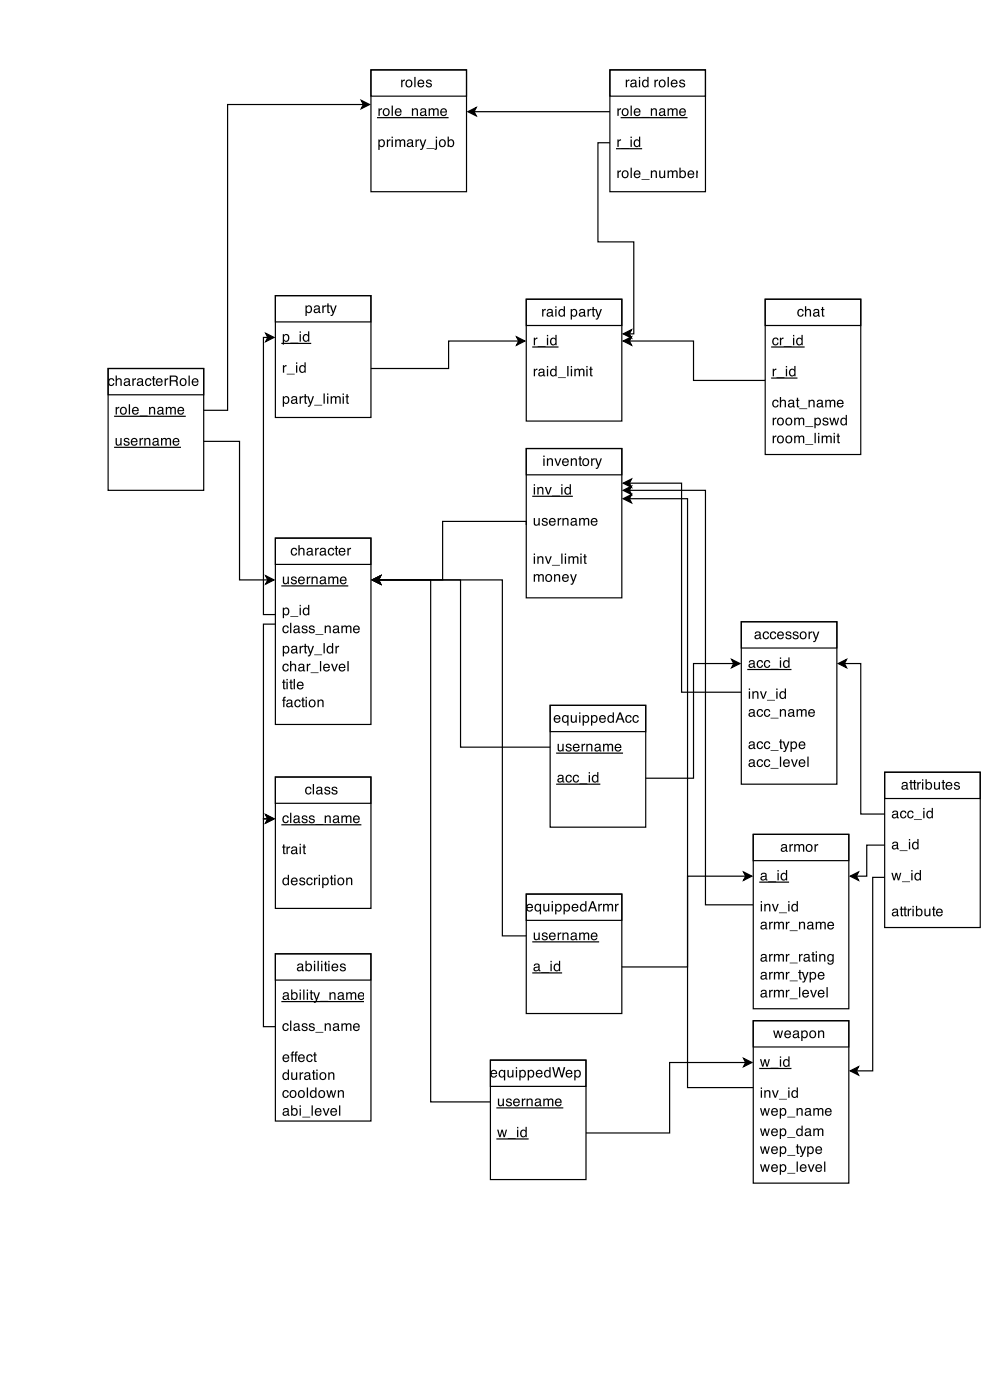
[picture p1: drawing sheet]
<svg xmlns="http://www.w3.org/2000/svg" width="160mm" height="226mm" viewBox="0 0 160 226" stroke-linecap="round" stroke-linejoin="round" font-family="sans-serif">
<path d="M85.1 48.4h15.5v19.7h-15.5zM85.1 48.4h15.5v4.3h-15.5zM86.2 56.1h4" fill="none" stroke="#000" stroke-width=".19"/>
<g fill="#000">
<path d="M86.3 54.6h.2v.2l.4-.2v.2l-.3 .2-.1 .8h-.2zM87 56h1.2v.1h-1.2zM88.5 54.6h.2v1.2h-.2zM88.5 54.2h.2v.2h-.2zM89.3 54.9a.42 .42 0 0 0-.1 .6 .42 .42 0 0 0 .5 .1l.1-.4a.35 .35 0 0 0-.4-.4zM89.2 54.7l.4-.1 .2 .2v-.6h.2v1.6h-.2v-.1a.53 .53 0 0 1-.7 .1 .53 .53 0 0 1-.1-.7z" fill-rule="evenodd"/>
<path d="M86.3 59.7h.2v.2l.4-.3v.3l-.3 .2-.1 .8h-.2zM87.3 60.4v.1a.31 .31 0 0 0 .4 .2 .31 .31 0 0 0 .1-.4zM87.3 59.7l.3-.1a.39 .39 0 0 1 .5 .4v.7h.1l-.1 .2a.34 .34 0 0 0-.5 0 .37 .37 0 0 1-.5-.3 .37 .37 0 0 1 .3-.4l.5-.1a.28 .28 0 0 0-.3-.3 .28 .28 0 0 0-.3 .2h-.2zM88.5 59.7h.2v1.2h-.2zM88.5 59.2h.2v.2h-.2zM89.3 59.9a.42 .42 0 0 0-.1 .6 .42 .42 0 0 0 .5 .1l.1-.3a.35 .35 0 0 0-.4-.5zM89.2 59.7h.4l.2 .1v-.6h.2v1.7h-.2v-.2a.53 .53 0 0 1-.7 .1 .53 .53 0 0 1-.1-.7zM90.2 61h1.3v.2h-1.3zM91.8 59.2h.2v1.7h-.2zM92.3 59.7h.2v1.2h-.2zM92.3 59.2h.2v.2h-.2zM92.9 59.7h.2v.1a.4 .4 0 0 1 .7 0 .4 .4 0 0 1 .5-.2 .4 .4 0 0 1 .2 .5v.8h-.2v-1l-.2-.1-.3 .2v.9h-.2v-1l-.3-.1-.2 .2v.9h-.2zM94.8 59.7h.2v1.2h-.2zM94.8 59.2h.2v.2h-.2zM95.5 59.3h.2v.4h.2v.1h-.2v.8l.2 .1v.2h-.3l-.1-.2v-.9h-.2v-.1h.2z" fill-rule="evenodd"/>
<path d="M87.7 50h.2v.2l.4-.2v.2l-.4 .2v.8h-.2zM88.6 50.8v.1a.31 .31 0 0 0 .4 .1 .31 .31 0 0 0 .2-.4zM88.6 50.1l.3-.1a.39 .39 0 0 1 .5 .3v.7l.1 .1-.1 .1a.34 .34 0 0 0-.5 0 .37 .37 0 0 1-.5-.2 .37 .37 0 0 1 .4-.5l.4-.1a.28 .28 0 0 0-.2-.3 .28 .28 0 0 0-.3 .3h-.2zM89.8 50h.2v1.2h-.2zM89.8 49.5h.2v.3h-.2zM90.6 50.3a.42 .42 0 0 0-.1 .6 .42 .42 0 0 0 .6 .1l.1-.4a.35 .35 0 0 0-.5-.4zM90.5 50.1l.5-.1 .2 .2v-.7h.2v1.7h-.2v-.2a.53 .53 0 0 1-.7 .1 .53 .53 0 0 1-.2-.6zM92.7 50.2a.47 .47 0 0 0-.2 .5 .47 .47 0 0 0 .5 .3 .46 .46 0 0 0 .2-.5 .46 .46 0 0 0-.5-.3zM92.3 50h.2v.2a.54 .54 0 0 1 .7-.1 .54 .54 0 0 1 .2 .7 .47 .47 0 0 1-.4 .4 .47 .47 0 0 1-.5-.1v.6h-.2zM93.9 50.8l-.1 .1a.31 .31 0 0 0 .5 .1 .31 .31 0 0 0 .1-.4zM93.8 50.1l.4-.1a.39 .39 0 0 1 .4 .3v.7l.2 .1-.1 .1a.34 .34 0 0 0-.6 0 .37 .37 0 0 1-.5-.2 .37 .37 0 0 1 .4-.5l.4-.1a.28 .28 0 0 0-.2-.3 .28 .28 0 0 0-.3 .3h-.2zM95 50h.2v.2l.4-.2v.2l-.3 .2-.1 .8h-.2zM95.8 49.7h.2v.3h.2v.2h-.2v.8h.2v.2h-.2l-.1-.1-.1-.9h-.1v-.2h.1zM96.3 50h.2l.3 1 .3-1h.3l-.5 1.3a.4 .4 0 0 1-.5 .4v-.2h.2l.1-.3z" fill-rule="evenodd"/>
</g>
<path d="M123.8 48.4h15.4v25.1h-15.4z" fill="#fff"/>
<path d="M100.8 55.2l1.3-.7-.3 .7 .3 .6zM101.8 55.2h10.4v6.3h11.6M123.8 48.4h15.4v25.1h-15.4zM123.8 48.4h15.4v4.3h-15.4zM124.8 56.1h5.2M124.8 61.2h4.1" fill="none" stroke="#000" stroke-width=".19"/>
<g fill="#000">
<path d="M125 59.7h.2v.2l.4-.3v.3l-.4 .2v.8h-.2zM125.6 61h1.3v.2h-1.3zM127.1 59.7h.2v1.2h-.2zM127.1 59.2h.2v.2h-.2zM127.9 59.9a.42 .42 0 0 0-.1 .6 .42 .42 0 0 0 .6 .1l.1-.3a.35 .35 0 0 0-.5-.5zM127.8 59.7h.5l.2 .1v-.6h.2v1.7h-.2v-.2a.53 .53 0 0 1-.7 .1 .53 .53 0 0 1-.2-.7z" fill-rule="evenodd"/>
<path d="M125.1 54.8l.3-.2a.44 .44 0 0 1 .5 .4h-.2v-.1a.43 .43 0 0 0-.6 .3 .43 .43 0 0 0 .4 .5l.2-.3h.2a.57 .57 0 0 1-.8 .4 .57 .57 0 0 1-.1-.9zM126.1 54.6h.2v.2l.4-.2v.2l-.3 .2v.8h-.3zM126.8 56h1.3v.1h-1.3zM128.3 54.6h.2v1.2h-.2zM128.3 54.2h.2v.2h-.2zM129.1 54.9a.42 .42 0 0 0-.1 .6 .42 .42 0 0 0 .6 .1v-.4a.35 .35 0 0 0-.4-.4zM129 54.7l.4-.1 .2 .2v-.6h.2v1.6h-.1v-.1a.53 .53 0 0 1-.8 .1 .53 .53 0 0 1-.1-.7z" fill-rule="evenodd"/>
<path d="M129.1 50.1l.4-.1a.44 .44 0 0 1 .5 .4h-.2l-.1-.2a.43 .43 0 0 0-.5 .4 .43 .43 0 0 0 .4 .4l.2-.2h.2a.57 .57 0 0 1-.8 .4 .57 .57 0 0 1-.2-.9zM130.2 49.5h.2v.7a.43 .43 0 0 1 .5-.2 .43 .43 0 0 1 .3 .4v.8h-.2v-.9l-.3-.2-.3 .3v.8h-.2zM131.7 50.8v.1a.31 .31 0 0 0 .4 .1 .31 .31 0 0 0 .2-.4zM131.7 50.1l.3-.1a.39 .39 0 0 1 .5 .3v.7l.1 .1-.1 .1a.34 .34 0 0 0-.5 0 .37 .37 0 0 1-.5-.2 .37 .37 0 0 1 .4-.5l.4-.1a.28 .28 0 0 0-.3-.3 .28 .28 0 0 0-.3 .3h-.1zM132.9 49.7h.3v.3h.1v.2h-.1v.8h.1v.2h-.2l-.1-.1-.1-.9h-.1v-.2h.1z" fill-rule="evenodd"/>
<path d="M125 67.6h.2v.2l.4-.2v.2l-.4 .2v.8h-.2zM126 67.9a.42 .42 0 0 0-.1 .6 .42 .42 0 0 0 .6 0 .42 .42 0 0 0 .1-.6 .42 .42 0 0 0-.6 0zM125.8 67.7a.59 .59 0 0 1 .9 .1 .59 .59 0 0 1-.1 .8 .59 .59 0 0 1-.9-.1v-.5zM127.3 67.9a.42 .42 0 0 0 0 .6 .42 .42 0 0 0 .6 0 .42 .42 0 0 0 0-.6 .42 .42 0 0 0-.6 0zM127.2 67.7a.59 .59 0 0 1 .8 .1 .59 .59 0 0 1-.1 .8 .59 .59 0 0 1-.8-.1l-.1-.5zM128.5 67.6h.2v.2a.4 .4 0 0 1 .6-.1 .4 .4 0 0 1 .5-.1 .4 .4 0 0 1 .3 .4v.8h-.2v-1l-.2-.1-.3 .2v.9h-.2l-.1-1h-.2l-.2 .2v.8h-.2zM130.2 69h1.3v.1h-1.3zM132.1 67.8a.47 .47 0 0 0-.2 .5 .47 .47 0 0 0 .5 .3 .46 .46 0 0 0 .2-.5 .46 .46 0 0 0-.5-.3zM131.7 67.6h.2v.1a.54 .54 0 0 1 .8 0 .54 .54 0 0 1 .1 .7 .47 .47 0 0 1-.4 .4 .47 .47 0 0 1-.5-.1v.6h-.2zM133.2 67.7l.3-.2 .3 .1 .2 .3h-.2a.26 .26 0 0 0-.3-.2 .26 .26 0 0 0-.2 .3 .58 .58 0 0 1 .7 .6 .53 .53 0 0 1-.6 .2 .53 .53 0 0 1-.4-.4h.2a.29 .29 0 0 0 .3 .3 .29 .29 0 0 0 .3-.3v-.1a.58 .58 0 0 1-.7-.5zM134.1 67.6h.3l.2 .9 .2-.9h.2l.3 .9 .2-.9h.2l-.3 1.2h-.2l-.3-.9-.2 .9h-.2zM136.2 67.9a.42 .42 0 0 0-.1 .5 .42 .42 0 0 0 .6 .1l.1-.3a.35 .35 0 0 0-.5-.4zM136.1 67.6h.5l.2 .1v-.6h.2v1.7h-.2v-.2a.53 .53 0 0 1-.7 .1 .53 .53 0 0 1-.2-.7z" fill-rule="evenodd"/>
<path d="M125 70.5h.2v.2l.4-.2v.2l-.4 .2v.8h-.2zM126 70.8a.42 .42 0 0 0-.1 .6 .42 .42 0 0 0 .6 0 .42 .42 0 0 0 .1-.6 .42 .42 0 0 0-.6 0zM125.8 70.6a.59 .59 0 0 1 .9 .1 .59 .59 0 0 1-.1 .8 .59 .59 0 0 1-.9-.1v-.5zM127.3 70.8a.42 .42 0 0 0 0 .6 .42 .42 0 0 0 .6 0 .42 .42 0 0 0 0-.6 .42 .42 0 0 0-.6 0zM127.2 70.6a.59 .59 0 0 1 .8 .1 .59 .59 0 0 1-.1 .8 .59 .59 0 0 1-.8-.1l-.1-.5zM128.5 70.5h.2v.2a.4 .4 0 0 1 .6-.1 .4 .4 0 0 1 .5-.1 .4 .4 0 0 1 .3 .4v.8h-.2v-1l-.2-.1-.3 .2v.9h-.2l-.1-1h-.2l-.2 .2v.8h-.2zM130.2 71.9h1.3v.1h-1.3zM131.8 70h.2v1.7h-.2zM132.3 70.5h.2v1.2h-.2zM132.3 70h.2v.3h-.2zM132.9 70.5h.2v.2a.4 .4 0 0 1 .7-.1 .4 .4 0 0 1 .5-.1 .4 .4 0 0 1 .2 .4v.8h-.2v-1l-.2-.1-.3 .2v.9h-.2v-1h-.3l-.2 .2v.8h-.2zM134.8 70.5h.2v1.2h-.2zM134.8 70h.2v.3h-.2zM135.5 70.1h.2v.4h.2v.1h-.2v.8l.2 .1v.2h-.3l-.1-.1v-1h-.2v-.1h.2z" fill-rule="evenodd"/>
<path d="M125.1 64.8l.3-.2a.44 .44 0 0 1 .5 .5h-.2v-.2a.43 .43 0 0 0-.6 .4 .43 .43 0 0 0 .4 .4l.2-.2h.2a.57 .57 0 0 1-.8 .3 .57 .57 0 0 1-.1-.8zM126.1 64.2h.2v.6a.43 .43 0 0 1 .5-.1 .43 .43 0 0 1 .3 .4v.8h-.2v-.9l-.2-.2-.3 .2-.1 .9h-.2zM127.7 65.5l-.1 .1a.31 .31 0 0 0 .5 .1 .31 .31 0 0 0 .1-.4zM127.6 64.7h.4a.39 .39 0 0 1 .4 .3l.1 .7h.1l-.1 .2a.34 .34 0 0 0-.5 0 .37 .37 0 0 1-.6-.3 .37 .37 0 0 1 .4-.4l.4-.1a.28 .28 0 0 0-.2-.3 .28 .28 0 0 0-.3 .3h-.2zM128.9 64.3h.2v.4h.2v.1h-.2v.8l.2 .1v.2h-.3l-.1-.1v-1h-.2v-.1h.2zM129.3 66.1h1.3v.1h-1.3zM130.8 64.7h.2v.2a.43 .43 0 0 1 .5-.2 .43 .43 0 0 1 .3 .4v.8h-.2v-.8a.3 .3 0 0 0-.4-.2 .3 .3 0 0 0-.2 .4v.6h-.2zM132.3 65.5v.1a.31 .31 0 0 0 .4 .1 .31 .31 0 0 0 .1-.4zM132.3 64.7h.3a.39 .39 0 0 1 .5 .3v.7h.1l-.1 .2a.34 .34 0 0 0-.5 0 .37 .37 0 0 1-.5-.3 .37 .37 0 0 1 .4-.4l.4-.1a.28 .28 0 0 0-.3-.3 .28 .28 0 0 0-.3 .3h-.2zM133.5 64.7h.2v.2a.4 .4 0 0 1 .7-.1 .4 .4 0 0 1 .4-.1 .4 .4 0 0 1 .3 .4v.8h-.2v-1l-.2-.1-.3 .2v.9h-.2v-1h-.3l-.2 .2v.8h-.2zM135.5 64.8a.56 .56 0 0 1 .7-.1 .56 .56 0 0 1 .3 .7h-.9a.35 .35 0 0 0 .2 .4 .35 .35 0 0 0 .4-.3h.2a.59 .59 0 0 1-.8 .4 .59 .59 0 0 1-.2-.9zM135.7 64.9l-.1 .3h.6v-.2a.33 .33 0 0 0-.5-.1z" fill-rule="evenodd"/>
</g>
<path d="M100.8 55.2l1.3-.7-.3 .7 .3 .6z" fill="#000"/>
<path d="M44.5 47.8h15.5v19.7h-15.5z" fill="#fff"/>
<path d="M44.5 47.8h15.5v19.7h-15.5zM44.5 47.8h15.5v4.3h-15.5zM45.6 55.6h4.6M83.6 54.5l1.3 .7-1.3 .6 .3-.6zM83.9 55.2h-11.3v4.4h-12.6" fill="none" stroke="#000" stroke-width=".19"/>
<g fill="#000">
<path d="M45.8 59.1h.2v.2l.3-.2v.2l-.3 .2v.8h-.2zM46.4 60.5h1.3v.1h-1.3zM47.9 59.1h.2v1.2h-.2zM47.9 58.6h.2v.3h-.2zM48.7 59.4a.42 .42 0 0 0-.1 .5 .42 .42 0 0 0 .6 .1l.1-.3a.35 .35 0 0 0-.5-.4zM48.6 59.1h.4l.3 .1v-.6h.1v1.7h-.1v-.2a.53 .53 0 0 1-.7 .1 .53 .53 0 0 1-.2-.7z" fill-rule="evenodd"/>
<path d="M46.1 54.3a.47 .47 0 0 0-.2 .5 .47 .47 0 0 0 .5 .3 .46 .46 0 0 0 .2-.6 .46 .46 0 0 0-.5-.2zM45.7 54.1h.2v.1a.54 .54 0 0 1 .8-.1 .54 .54 0 0 1 .1 .8 .47 .47 0 0 1-.4 .4 .47 .47 0 0 1-.5-.2v.6h-.2zM47 55.4h1.2v.2h-1.2zM48.5 54.1h.2v1.2h-.2zM48.5 53.6h.2v.2h-.2zM49.3 54.3a.42 .42 0 0 0-.1 .6 .42 .42 0 0 0 .5 .1l.1-.3a.35 .35 0 0 0-.4-.5zM49.2 54.1l.4-.1 .2 .2v-.6h.2v1.7h-.2v-.2a.53 .53 0 0 1-.7 .1 .53 .53 0 0 1-.1-.7z" fill-rule="evenodd"/>
<path d="M49.8 49.6a.47 .47 0 0 0-.2 .6 .47 .47 0 0 0 .5 .3 .46 .46 0 0 0 .2-.6 .46 .46 0 0 0-.5-.3zM49.4 49.4h.2v.2a.54 .54 0 0 1 .7-.1 .54 .54 0 0 1 .2 .7 .47 .47 0 0 1-.4 .4 .47 .47 0 0 1-.5-.1v.6h-.2zM51 50.2l-.1 .1a.31 .31 0 0 0 .5 .2 .31 .31 0 0 0 .1-.5zM50.9 49.5l.4-.1a.39 .39 0 0 1 .4 .3v.7l.2 .1-.1 .2a.34 .34 0 0 0-.6 0 .37 .37 0 0 1-.5-.3 .37 .37 0 0 1 .4-.5l.4-.1a.28 .28 0 0 0-.2-.3 .28 .28 0 0 0-.3 .3h-.2zM52.1 49.4h.2v.2l.4-.2v.2l-.3 .2-.1 .8h-.2zM52.9 49.1h.3v.3h.1v.2h-.1v.8l.1 .1v.1h-.2l-.1-.1-.1-.9h-.1v-.2h.1zM53.4 49.4h.2l.3 1 .3-1h.3l-.5 1.3a.4 .4 0 0 1-.5 .4v-.2h.2l.1-.2z" fill-rule="evenodd"/>
<path d="M46.1 64.3a.47 .47 0 0 0-.2 .5 .47 .47 0 0 0 .5 .3 .46 .46 0 0 0 .2-.5 .46 .46 0 0 0-.5-.3zM45.7 64.1h.2v.2a.54 .54 0 0 1 .8-.1 .54 .54 0 0 1 .1 .7 .47 .47 0 0 1-.4 .4 .47 .47 0 0 1-.5-.1v.6h-.2zM47.3 64.9v.1a.31 .31 0 0 0 .4 .1 .31 .31 0 0 0 .1-.4zM47.3 64.2l.3-.1a.39 .39 0 0 1 .5 .3v.7l.1 .1-.1 .1a.34 .34 0 0 0-.5 0 .37 .37 0 0 1-.5-.2 .37 .37 0 0 1 .3-.5l.5-.1a.28 .28 0 0 0-.3-.3 .28 .28 0 0 0-.3 .3h-.2zM48.5 64.1h.2v.2l.4-.2v.2l-.4 .2v.8h-.2zM49.3 63.8h.2v.3h.2v.2h-.2v.8l.2 .1v.1h-.3l-.1-.1v-.9h-.2v-.2h.2zM49.7 64.1h.2l.3 1 .4-1h.2l-.5 1.3a.4 .4 0 0 1-.5 .4v-.2h.2l.1-.3zM50.8 65.5h1.3v.1h-1.3zM52.3 63.7h.2v1.6h-.2zM52.9 64.1h.2v1.2h-.2zM52.9 63.7h.2v.2h-.2zM53.5 64.1h.2v.2a.4 .4 0 0 1 .7 0 .4 .4 0 0 1 .4-.2 .4 .4 0 0 1 .3 .4v.8h-.2v-.9l-.2-.1-.3 .1v.9h-.2v-1h-.3l-.2 .2v.8h-.2zM55.4 64.1h.2v1.2h-.2zM55.4 63.7h.2v.2h-.2zM56 63.8h.2v.3h.2v.2h-.2v.8l.2 .1v.1h-.2l-.2-.1v-.9h-.1v-.2h.1z" fill-rule="evenodd"/>
</g>
<path d="M83.6 54.5l1.3 .7-1.3 .6 .3-.6z" fill="#000"/>
<path d="M98.6 11.3h15.5v19.7h-15.5z" fill="#fff"/>
<path d="M98.6 11.3h15.5v19.7h-15.5zM98.6 11.3h15.5v4.3h-15.5zM100.5 19h10.6M99.7 24.1h4.1" fill="none" stroke="#000" stroke-width=".19"/>
<g fill="#000">
<path d="M99.9 17.5h.2v.2l.4-.2v.2l-.4 .2v.8h-.2z" fill-rule="evenodd"/>
<path d="M101.2 12.9h.2v.2l.4-.2v.2l-.4 .2v.8h-.2zM102.2 13.7l-.1 .1a.31 .31 0 0 0 .5 .1 .31 .31 0 0 0 .1-.4zM102.1 13l.4-.1a.39 .39 0 0 1 .4 .3v.7l.2 .1-.1 .1a.34 .34 0 0 0-.6 0 .37 .37 0 0 1-.5-.2 .37 .37 0 0 1 .4-.5l.4-.1a.28 .28 0 0 0-.2-.3 .28 .28 0 0 0-.3 .3h-.2zM103.3 12.9h.2v1.2h-.2zM103.3 12.4h.2v.3h-.2zM104.1 13.2a.42 .42 0 0 0-.1 .6 .42 .42 0 0 0 .6 0l.1-.3a.35 .35 0 0 0-.4-.4zM104.1 13l.4-.1 .2 .2v-.7h.2v1.7h-.2v-.2a.53 .53 0 0 1-.7 .1 .53 .53 0 0 1-.2-.6zM105.9 12.9h.2v.2l.3-.2v.2l-.3 .2v.8h-.2zM106.8 13.2a.42 .42 0 0 0 0 .6 .42 .42 0 0 0 .6 0 .42 .42 0 0 0 0-.6 .42 .42 0 0 0-.6 0zM106.7 13a.59 .59 0 0 1 .8 .1 .59 .59 0 0 1-.1 .9 .59 .59 0 0 1-.8-.1v-.6zM108 12.4h.2v1.7h-.2zM108.6 13a.56 .56 0 0 1 .7-.1 .56 .56 0 0 1 .3 .7h-.9a.35 .35 0 0 0 .3 .4 .35 .35 0 0 0 .4-.3h.2a.59 .59 0 0 1-.9 .4 .59 .59 0 0 1-.1-.9zM108.8 13.1l-.1 .3h.7l-.1-.2a.33 .33 0 0 0-.5-.1zM110 13l.3-.1h.3l.2 .3h-.2a.26 .26 0 0 0-.3-.2 .26 .26 0 0 0-.2 .3h.1a.58 .58 0 0 1 .6 .6 .53 .53 0 0 1-.5 .2 .53 .53 0 0 1-.5-.4h.2a.29 .29 0 0 0 .3 .3 .29 .29 0 0 0 .3-.3 .58 .58 0 0 1-.7-.6z" fill-rule="evenodd"/>
<path d="M100.8 17.8a.42 .42 0 0 0 0 .6 .42 .42 0 0 0 .6 .1 .42 .42 0 0 0 0-.6 .42 .42 0 0 0-.6-.1zM100.7 17.7a.59 .59 0 0 1 .8 .1 .59 .59 0 0 1 0 .8 .59 .59 0 0 1-.9-.1v-.5zM102 17.1h.2v1.6h-.2zM102.7 17.7a.56 .56 0 0 1 .6-.1 .56 .56 0 0 1 .3 .6h-.9a.35 .35 0 0 0 .3 .4 .35 .35 0 0 0 .4-.2h.2a.59 .59 0 0 1-.9 .3 .59 .59 0 0 1-.1-.9zM102.8 17.8l-.1 .2h.7l-.1-.2a.33 .33 0 0 0-.5 0zM103.8 18.9h1.3v.1h-1.3zM105.3 17.5h.2v.2a.43 .43 0 0 1 .5-.2 .43 .43 0 0 1 .3 .5v.7h-.2v-.7a.3 .3 0 0 0-.4-.3 .3 .3 0 0 0-.2 .4v.6h-.2zM106.8 18.3v.1a.31 .31 0 0 0 .4 .2 .31 .31 0 0 0 .1-.5zM106.8 17.6l.3-.1a.39 .39 0 0 1 .5 .3v.8h.1l-.1 .2a.34 .34 0 0 0-.5 0 .37 .37 0 0 1-.5-.3 .37 .37 0 0 1 .3-.4l.5-.1a.28 .28 0 0 0-.3-.3 .28 .28 0 0 0-.3 .2h-.2zM108 17.5h.2v.2a.4 .4 0 0 1 .7 0 .4 .4 0 0 1 .4-.2 .4 .4 0 0 1 .3 .4v.8h-.2v-.9l-.2-.1-.3 .2v.8h-.2v-.9l-.3-.1-.2 .2v.8h-.2zM110 17.7a.56 .56 0 0 1 .7-.1 .56 .56 0 0 1 .2 .6h-.8a.35 .35 0 0 0 .2 .4 .35 .35 0 0 0 .4-.2h.2a.59 .59 0 0 1-.8 .3 .59 .59 0 0 1-.2-.9zM110.2 17.8l-.1 .2h.6v-.2a.33 .33 0 0 0-.5 0z" fill-rule="evenodd"/>
<path d="M99.9 22.6h.2v.2l.4-.3v.2l-.4 .2v.9h-.2zM100.5 23.9h1.3v.2h-1.3zM102 22.6h.2v1.2h-.2zM102 22.1h.2v.2h-.2zM102.8 22.8a.42 .42 0 0 0-.1 .6 .42 .42 0 0 0 .6 .1l.1-.3a.35 .35 0 0 0-.5-.5zM102.7 22.6l.4-.1 .3 .2v-.6h.2v1.7h-.2v-.2a.53 .53 0 0 1-.7 .1 .53 .53 0 0 1-.2-.7z" fill-rule="evenodd"/>
<path d="M99.9 27.6h.2v.2l.4-.2v.2l-.4 .2v.8h-.2zM100.8 27.9a.42 .42 0 0 0 0 .6 .42 .42 0 0 0 .6 0 .42 .42 0 0 0 0-.6 .42 .42 0 0 0-.6 0zM100.7 27.7a.59 .59 0 0 1 .8 .1 .59 .59 0 0 1 0 .8 .59 .59 0 0 1-.9-.1v-.5zM102 27.1h.2v1.7h-.2zM102.7 27.7a.56 .56 0 0 1 .6-.1 .56 .56 0 0 1 .3 .7h-.9a.35 .35 0 0 0 .3 .3 .35 .35 0 0 0 .4-.2h.2a.59 .59 0 0 1-.9 .4 .59 .59 0 0 1-.1-.9zM102.8 27.8l-.1 .3h.7l-.1-.2a.33 .33 0 0 0-.5-.1zM103.8 29h1.3v.1h-1.3zM105.3 27.6h.2v.2a.43 .43 0 0 1 .5-.2 .43 .43 0 0 1 .3 .4v.8h-.2v-.8a.3 .3 0 0 0-.4-.2 .3 .3 0 0 0-.2 .4v.6h-.2zM106.6 27.6h.2v.9l.3 .1a.39 .39 0 0 0 .3-.4v-.6h.2v1.2h-.2v-.2a.42 .42 0 0 1-.5 .2 .42 .42 0 0 1-.3-.4zM108 27.6h.2v.2a.4 .4 0 0 1 .7-.1 .4 .4 0 0 1 .4-.1 .4 .4 0 0 1 .3 .4v.8h-.2v-1l-.2-.1-.3 .2v.9h-.2v-1h-.3l-.2 .2v.8h-.2zM109.9 27.1h.2v.6a.53 .53 0 0 1 .7 0 .53 .53 0 0 1 .1 .6 .48 .48 0 0 1-.3 .5 .48 .48 0 0 1-.5-.2v.2h-.2zM110.2 27.8a.42 .42 0 0 0-.1 .6 .42 .42 0 0 0 .6 .1 .42 .42 0 0 0 .1-.6 .42 .42 0 0 0-.6-.1zM111.4 27.7a.56 .56 0 0 1 .6-.1 .56 .56 0 0 1 .3 .7h-.9a.35 .35 0 0 0 .3 .3 .35 .35 0 0 0 .4-.2h.2a.59 .59 0 0 1-.9 .4 .59 .59 0 0 1-.1-.9zM111.5 27.8l-.1 .3h.7l-.1-.2a.33 .33 0 0 0-.5-.1zM112.6 27.6h.2v.2l.1-.2-.1 1.2h-.2z" fill-rule="evenodd"/>
</g>
<path d="M60 11.3h15.5v19.7h-15.5z" fill="#fff"/>
<path d="M60 11.3h15.5v19.7h-15.5zM60 11.3h15.5v4.3h-15.5zM61.1 19h11.4M75.7 18.1l1.3-.7-.3 .7 .3 .6zM76.7 18.1h21.9M98.6 23.1h-1.9v16h5.8v14.9h-.7M100.8 54l1.3-.7-.3 .7 .3 .7z" fill="none" stroke="#000" stroke-width=".19"/>
<g fill="#000">
<path d="M61.2 17.5h.2v.2l.4-.2v.2l-.4 .2v.8h-.2zM62.2 17.8a.42 .42 0 0 0-.1 .6 .42 .42 0 0 0 .6 .1 .42 .42 0 0 0 .1-.6 .42 .42 0 0 0-.6-.1zM62.1 17.7a.59 .59 0 0 1 .8 .1 .59 .59 0 0 1-.1 .8 .59 .59 0 0 1-.8-.1l-.1-.5zM63.3 17.1h.2v1.6h-.2zM64 17.7a.56 .56 0 0 1 .7-.1 .56 .56 0 0 1 .3 .6h-.9a.35 .35 0 0 0 .2 .4 .35 .35 0 0 0 .4-.2h.2a.59 .59 0 0 1-.8 .3 .59 .59 0 0 1-.2-.9zM64.2 17.8l-.1 .2h.6v-.2a.33 .33 0 0 0-.5 0zM65.1 18.9h1.3v.1h-1.3zM66.6 17.5h.2v.2a.43 .43 0 0 1 .5-.2 .43 .43 0 0 1 .3 .5v.7h-.2v-.7a.3 .3 0 0 0-.4-.3 .3 .3 0 0 0-.2 .4v.6h-.2zM68.2 18.3l-.1 .1a.31 .31 0 0 0 .4 .2 .31 .31 0 0 0 .2-.5zM68.1 17.6l.4-.1a.39 .39 0 0 1 .4 .3v.8h.2l-.1 .2a.34 .34 0 0 0-.6 0 .37 .37 0 0 1-.5-.3 .37 .37 0 0 1 .4-.4l.4-.1a.28 .28 0 0 0-.2-.3 .28 .28 0 0 0-.3 .2h-.2zM69.3 17.5h.2v.2a.4 .4 0 0 1 .7 0 .4 .4 0 0 1 .5-.2 .4 .4 0 0 1 .3 .4v.8h-.3v-.9l-.2-.1-.2 .2-.1 .8h-.2v-.9l-.3-.1-.1 .2-.1 .8h-.2zM71.4 17.7a.56 .56 0 0 1 .6-.1 .56 .56 0 0 1 .3 .6h-.9a.35 .35 0 0 0 .3 .4 .35 .35 0 0 0 .4-.2h.2a.59 .59 0 0 1-.9 .3 .59 .59 0 0 1-.1-.9zM71.5 17.8l-.1 .2h.7l-.1-.2a.33 .33 0 0 0-.5 0z" fill-rule="evenodd"/>
<path d="M64.9 12.9h.2v.2l.4-.2v.2l-.4 .2v.8h-.2zM65.9 13.2a.42 .42 0 0 0-.1 .6 .42 .42 0 0 0 .6 0 .42 .42 0 0 0 .1-.6 .42 .42 0 0 0-.6 0zM65.7 13a.59 .59 0 0 1 .9 .1 .59 .59 0 0 1-.1 .9 .59 .59 0 0 1-.9-.1v-.6zM67 12.4h.2v1.7h-.2zM67.7 13a.56 .56 0 0 1 .7-.1 .56 .56 0 0 1 .2 .7h-.9a.35 .35 0 0 0 .3 .4 .35 .35 0 0 0 .4-.3h.2a.59 .59 0 0 1-.8 .4 .59 .59 0 0 1-.2-.9zM67.8 13.1l-.1 .3h.7v-.2a.33 .33 0 0 0-.6-.1zM69 13l.4-.1h.3l.1 .3h-.2a.26 .26 0 0 0-.2-.2 .26 .26 0 0 0-.3 .3h.1a.58 .58 0 0 1 .6 .6 .53 .53 0 0 1-.5 .2 .53 .53 0 0 1-.4-.4h.2a.29 .29 0 0 0 .3 .3 .29 .29 0 0 0 .2-.3 .58 .58 0 0 1-.7-.6z" fill-rule="evenodd"/>
<path d="M61.5 22.8a.47 .47 0 0 0-.1 .5 .47 .47 0 0 0 .5 .3 .46 .46 0 0 0 .2-.6 .46 .46 0 0 0-.6-.2zM61.2 22.6h.2v.1a.54 .54 0 0 1 .7 0 .54 .54 0 0 1 .1 .7 .47 .47 0 0 1-.3 .4 .47 .47 0 0 1-.5-.2v.7h-.2zM62.6 22.6h.2v.2l.4-.3v.2l-.4 .2v.9h-.2zM63.3 22.6h.2v1.2h-.2zM63.3 22.1h.2v.2h-.2zM63.9 22.6h.2v.1a.4 .4 0 0 1 .7 0 .4 .4 0 0 1 .5-.2 .4 .4 0 0 1 .2 .5v.8h-.2v-1l-.2-.1-.2 .2-.1 .9h-.2v-1l-.3-.1-.2 .2v.9h-.2zM66 23.3v.1a.31 .31 0 0 0 .4 .2 .31 .31 0 0 0 .2-.4zM66 22.6l.3-.1a.39 .39 0 0 1 .5 .4v.7h.1l-.1 .2a.34 .34 0 0 0-.5 0 .37 .37 0 0 1-.5-.3 .37 .37 0 0 1 .4-.4l.4-.1a.28 .28 0 0 0-.3-.3 .28 .28 0 0 0-.3 .2h-.1zM67.2 22.6h.2v.2l.4-.3v.2l-.4 .2v.9h-.2zM67.9 22.6h.2l.3 .9 .3-.9h.3l-.5 1.3a.4 .4 0 0 1-.5 .3v-.1h.2l.1-.3zM69 23.9h1.3v.2h-1.3zM70.5 22.1h.2v.2h-.2zM70.5 22.6h.2v1.5l-.2 .1-.2 .1v-.2l.2-.1zM71.3 22.8a.42 .42 0 0 0-.1 .6 .42 .42 0 0 0 .6 .1 .42 .42 0 0 0 .1-.6 .42 .42 0 0 0-.6-.1zM71.1 22.7a.59 .59 0 0 1 .9 .1 .59 .59 0 0 1-.1 .8 .59 .59 0 0 1-.8-.1l-.1-.5zM72.4 22.1h.2v.6a.53 .53 0 0 1 .7-.1 .53 .53 0 0 1 .2 .7 .48 .48 0 0 1-.4 .5 .48 .48 0 0 1-.5-.2v.2h-.2zM72.7 22.8a.42 .42 0 0 0-.1 .6 .42 .42 0 0 0 .6 .1 .42 .42 0 0 0 .1-.6 .42 .42 0 0 0-.6-.1z" fill-rule="evenodd"/>
</g>
<path d="M75.7 18.1l1.3-.7-.3 .7 .3 .6zM100.8 54l1.3-.7-.3 .7 .3 .7z" fill="#000"/>
<path d="M44.5 87.1h15.5v30.1h-15.5z" fill="#fff"/>
<path d="M43 53.9l1.3 .7-1.3 .7 .3-.7zM43.3 54.6h-.7v44.8h1.9M44.5 87.1h15.5v30.1h-15.5zM44.5 87.1h15.5v4.2h-15.5zM45.6 94.8h10.6" fill="none" stroke="#000" stroke-width=".19"/>
<g fill="#000">
<path d="M45.7 93.3h.3v.9l.2 .1a.39 .39 0 0 0 .3-.4v-.6h.2v1.2h-.2v-.2a.42 .42 0 0 1-.4 .2 .42 .42 0 0 1-.4-.4zM47.2 93.4l.3-.2 .3 .1 .2 .3h-.2a.26 .26 0 0 0-.3-.2 .26 .26 0 0 0-.2 .3h.1a.58 .58 0 0 1 .6 .6 .53 .53 0 0 1-.5 .2 .53 .53 0 0 1-.5-.4h.2a.29 .29 0 0 0 .3 .3 .29 .29 0 0 0 .3-.3v-.1a.58 .58 0 0 1-.7-.5zM48.4 93.4a.56 .56 0 0 1 .6-.1 .56 .56 0 0 1 .3 .7h-.9a.35 .35 0 0 0 .3 .4 .35 .35 0 0 0 .4-.3h.2a.59 .59 0 0 1-.9 .4 .59 .59 0 0 1-.1-.9zM48.5 93.5l-.1 .3h.7l-.1-.2a.33 .33 0 0 0-.5-.1zM49.6 93.3h.2v.2l.4-.2v.2l-.4 .2v.8h-.2zM50.4 93.3h.2v.2a.43 .43 0 0 1 .5-.2 .43 .43 0 0 1 .3 .4v.8h-.2v-.8a.3 .3 0 0 0-.4-.2 .3 .3 0 0 0-.2 .4v.6h-.2zM51.9 94.1v.1a.31 .31 0 0 0 .4 .1 .31 .31 0 0 0 .2-.4zM51.9 93.3h.3a.39 .39 0 0 1 .5 .3v.7h.1l-.1 .2a.34 .34 0 0 0-.5 0 .37 .37 0 0 1-.5-.3 .37 .37 0 0 1 .4-.4l.4-.1a.28 .28 0 0 0-.3-.3 .28 .28 0 0 0-.3 .3h-.2zM53.1 93.3h.2v.2a.4 .4 0 0 1 .7-.1 .4 .4 0 0 1 .5-.1 .4 .4 0 0 1 .2 .4v.8h-.2v-1l-.2-.1-.3 .2v.9h-.2v-1h-.3l-.2 .2v.8h-.2zM55.1 93.4a.56 .56 0 0 1 .7-.1 .56 .56 0 0 1 .3 .7h-.9a.35 .35 0 0 0 .2 .4 .35 .35 0 0 0 .5-.3h.2a.59 .59 0 0 1-.9 .4 .59 .59 0 0 1-.2-.9zM55.3 93.5l-.1 .3h.7l-.1-.2a.33 .33 0 0 0-.5-.1z" fill-rule="evenodd"/>
<path d="M46.1 98.5a.47 .47 0 0 0-.2 .5 .47 .47 0 0 0 .5 .4 .46 .46 0 0 0 .2-.6 .46 .46 0 0 0-.5-.3zM45.7 98.3h.2v.2a.54 .54 0 0 1 .8-.1 .54 .54 0 0 1 .1 .7 .47 .47 0 0 1-.4 .4 .47 .47 0 0 1-.5-.1v.6h-.2zM47 99.7h1.2v.1h-1.2zM48.5 98.3h.2v1.2h-.2zM48.5 97.9h.2v.2h-.2zM49.3 98.6a.42 .42 0 0 0-.1 .6 .42 .42 0 0 0 .5 .1l.1-.4a.35 .35 0 0 0-.4-.4zM49.2 98.4l.4-.1 .2 .2v-.7h.2v1.7h-.2v-.2a.53 .53 0 0 1-.7 .2 .53 .53 0 0 1-.1-.7z" fill-rule="evenodd"/>
<path d="M47.2 88.8l.4-.2a.44 .44 0 0 1 .5 .5h-.2l-.1-.2a.43 .43 0 0 0-.6 .3 .43 .43 0 0 0 .5 .5l.2-.3h.2a.57 .57 0 0 1-.9 .4 .57 .57 0 0 1-.1-.9zM48.3 88.2h.2v.6a.43 .43 0 0 1 .5-.2 .43 .43 0 0 1 .3 .5v.8h-.3v-.9l-.2-.2-.3 .2v.9h-.2zM49.8 89.4v.1a.31 .31 0 0 0 .4 .2 .31 .31 0 0 0 .1-.4zM49.8 88.7l.3-.1a.39 .39 0 0 1 .5 .3v.8h.1l-.1 .2a.34 .34 0 0 0-.5 0 .37 .37 0 0 1-.5-.3 .37 .37 0 0 1 .3-.4l.5-.1a.28 .28 0 0 0-.3-.3 .28 .28 0 0 0-.3 .2h-.2zM51 88.6h.2v.3l.4-.3v.2l-.4 .2v.9h-.2zM51.9 89.4v.1a.31 .31 0 0 0 .4 .2 .31 .31 0 0 0 .2-.4zM51.9 88.7l.3-.1a.39 .39 0 0 1 .5 .3v.8h.1l-.1 .2a.34 .34 0 0 0-.5 0 .37 .37 0 0 1-.5-.3 .37 .37 0 0 1 .4-.4l.4-.1a.28 .28 0 0 0-.3-.3 .28 .28 0 0 0-.3 .2h-.2zM53.2 88.8l.4-.2a.44 .44 0 0 1 .5 .5h-.2l-.1-.2a.43 .43 0 0 0-.6 .3 .43 .43 0 0 0 .5 .5l.2-.3h.2a.57 .57 0 0 1-.9 .4 .57 .57 0 0 1-.1-.9zM54.3 88.3h.2v.3h.2v.2h-.2v.8l.2 .1v.2h-.3l-.1-.2v-.9h-.2v-.2h.2zM54.9 88.8a.56 .56 0 0 1 .7-.1 .56 .56 0 0 1 .3 .6h-.9a.35 .35 0 0 0 .2 .4 .35 .35 0 0 0 .5-.2h.2a.59 .59 0 0 1-.9 .3 .59 .59 0 0 1-.2-.9zM55.1 88.9l-.1 .3h.7l-.1-.3a.33 .33 0 0 0-.5 0zM56.2 88.6h.2v.3l.4-.3v.2l-.4 .2v.9h-.2z" fill-rule="evenodd"/>
<path d="M45.8 109.9h.2v.4h.2v.2h-.2v.7l.2 .1v.2h-.3l-.1-.1v-.9h-.2v-.2h.2zM46.3 110.3h.2v1.2h-.2zM46.3 109.8h.2v.3h-.2zM47 109.9h.2v.4h.2v.2h-.2v.7l.2 .1v.2h-.3l-.1-.1v-.9h-.2v-.2h.2zM47.5 109.8h.2v1.7h-.2zM48.2 110.4a.56 .56 0 0 1 .6-.1 .56 .56 0 0 1 .3 .7h-.9a.35 .35 0 0 0 .3 .4 .35 .35 0 0 0 .4-.3h.2a.59 .59 0 0 1-.9 .4 .59 .59 0 0 1-.1-.9zM48.3 110.5l-.1 .3h.7l-.1-.2a.33 .33 0 0 0-.5-.1z" fill-rule="evenodd"/>
<path d="M45.8 112.8l.4-.1v.2l-.2 .1v.2h.2v.2h-.2v1h-.2v-1h-.2v-.2h.2zM46.5 114v.1a.31 .31 0 0 0 .4 .1 .31 .31 0 0 0 .1-.4zM46.5 113.2h.3a.39 .39 0 0 1 .5 .3v.7l.1 .1-.1 .1a.34 .34 0 0 0-.5 0 .37 .37 0 0 1-.5-.3 .37 .37 0 0 1 .4-.4l.4-.1a.28 .28 0 0 0-.3-.3 .28 .28 0 0 0-.3 .3h-.2zM47.8 113.3l.4-.2a.44 .44 0 0 1 .4 .5h-.2v-.2a.43 .43 0 0 0-.6 .4 .43 .43 0 0 0 .5 .4l.1-.2h.2a.57 .57 0 0 1-.8 .3 .57 .57 0 0 1-.1-.8zM48.9 112.8h.2v.4h.2v.2h-.2v.7l.2 .1v.2h-.3l-.1-.1v-.9h-.2v-.2h.2zM49.4 113.2h.2v1.2h-.2zM49.4 112.7h.2v.3h-.2zM50.2 113.5a.42 .42 0 0 0 0 .6 .42 .42 0 0 0 .6 0 .42 .42 0 0 0 0-.6 .42 .42 0 0 0-.6 0zM50.1 113.3a.59 .59 0 0 1 .8 .1 .59 .59 0 0 1-.1 .9 .59 .59 0 0 1-.8-.2l-.1-.5zM51.4 113.2h.2v.2a.43 .43 0 0 1 .5-.2 .43 .43 0 0 1 .2 .4v.8h-.2v-.8a.3 .3 0 0 0-.3-.2 .3 .3 0 0 0-.2 .4v.6h-.2z" fill-rule="evenodd"/>
<path d="M46.1 104.7a.47 .47 0 0 0-.2 .5 .47 .47 0 0 0 .5 .3 .46 .46 0 0 0 .2-.5 .46 .46 0 0 0-.5-.3zM45.7 104.5h.2v.2a.54 .54 0 0 1 .8-.1 .54 .54 0 0 1 .1 .7 .47 .47 0 0 1-.4 .4 .47 .47 0 0 1-.5-.1v.6h-.2zM47.3 105.3v.1a.31 .31 0 0 0 .4 .1 .31 .31 0 0 0 .1-.4zM47.3 104.5h.3a.39 .39 0 0 1 .5 .3v.7l.1 .1-.1 .1a.34 .34 0 0 0-.5 0 .37 .37 0 0 1-.5-.2 .37 .37 0 0 1 .3-.5l.5-.1a.28 .28 0 0 0-.3-.3 .28 .28 0 0 0-.3 .3h-.2zM48.5 104.5h.2v.2l.4-.2v.2l-.4 .2v.8h-.2zM49.3 104.2h.2v.3h.2v.2h-.2v.7l.2 .1v.2h-.3l-.1-.1v-.9h-.2v-.2h.2zM49.7 104.5h.2l.3 1 .4-1h.2l-.5 1.3a.4 .4 0 0 1-.5 .4v-.2h.2l.1-.3zM50.8 105.9h1.3v.1h-1.3zM52.3 104h.2v1.7h-.2zM53.1 104.8a.42 .42 0 0 0-.1 .5 .42 .42 0 0 0 .6 .1l.1-.3a.35 .35 0 0 0-.5-.4zM53.1 104.6l.4-.1 .2 .1v-.6h.2v1.7h-.2v-.2a.53 .53 0 0 1-.7 .1 .53 .53 0 0 1-.2-.6zM54.3 104.5h.2v.2l.4-.2v.2l-.4 .2v.8h-.2z" fill-rule="evenodd"/>
<path d="M45.8 101.3l.4-.1a.44 .44 0 0 1 .5 .4h-.2l-.1-.2a.43 .43 0 0 0-.5 .4 .43 .43 0 0 0 .4 .5l.2-.3h.2a.57 .57 0 0 1-.8 .4 .57 .57 0 0 1-.2-.9zM46.9 100.8h.2v1.6h-.2zM47.7 102l-.1 .1a.31 .31 0 0 0 .5 .1 .31 .31 0 0 0 .1-.4zM47.6 101.3l.4-.1a.39 .39 0 0 1 .4 .3l.1 .7 .1 .1-.1 .1a.34 .34 0 0 0-.5 0 .37 .37 0 0 1-.6-.2 .37 .37 0 0 1 .4-.5l.4-.1a.28 .28 0 0 0-.2-.3 .28 .28 0 0 0-.3 .3h-.2zM48.9 101.3l.4-.1h.3l.1 .4h-.2a.26 .26 0 0 0-.2-.3 .26 .26 0 0 0-.3 .3h.1a.58 .58 0 0 1 .6 .6 .53 .53 0 0 1-.5 .3 .53 .53 0 0 1-.4-.5h.2a.29 .29 0 0 0 .3 .3 .29 .29 0 0 0 .3-.3h-.1a.58 .58 0 0 1-.7-.6zM50.1 101.3l.3-.1h.3l.2 .4h-.2a.26 .26 0 0 0-.3-.3 .26 .26 0 0 0-.2 .3 .58 .58 0 0 1 .7 .6 .53 .53 0 0 1-.5 .3 .53 .53 0 0 1-.5-.5h.2a.29 .29 0 0 0 .3 .3 .29 .29 0 0 0 .3-.3 .58 .58 0 0 1-.7-.6zM51 102.6h1.3v.1h-1.3zM52.5 101.2h.2v.2a.43 .43 0 0 1 .5-.2 .43 .43 0 0 1 .3 .4v.8h-.2v-.7a.3 .3 0 0 0-.4-.3 .3 .3 0 0 0-.2 .4v.6h-.2zM54 102v.1a.31 .31 0 0 0 .4 .1 .31 .31 0 0 0 .2-.4zM54 101.3l.3-.1a.39 .39 0 0 1 .5 .3v.7l.2 .1-.1 .1a.34 .34 0 0 0-.6 0 .37 .37 0 0 1-.5-.2 .37 .37 0 0 1 .4-.5l.4-.1a.28 .28 0 0 0-.2-.3 .28 .28 0 0 0-.3 .3h-.2zM55.2 101.2h.2v.2a.4 .4 0 0 1 .7 0 .4 .4 0 0 1 .5-.2 .4 .4 0 0 1 .3 .4v.8h-.3v-.9l-.2-.1-.2 .2-.1 .8h-.2v-1h-.3l-.2 .2v.8h-.2zM57.2 101.4a.56 .56 0 0 1 .7-.2 .56 .56 0 0 1 .3 .7h-.9a.35 .35 0 0 0 .3 .4 .35 .35 0 0 0 .4-.3h.2a.59 .59 0 0 1-.9 .4 .59 .59 0 0 1-.1-.9zM57.4 101.5l-.1 .2h.7l-.1-.2a.33 .33 0 0 0-.5 0z" fill-rule="evenodd"/>
<path d="M45.8 107.5l.4-.1a.44 .44 0 0 1 .5 .4h-.2l-.1-.2a.43 .43 0 0 0-.5 .4 .43 .43 0 0 0 .4 .4l.2-.2h.2a.57 .57 0 0 1-.8 .3 .57 .57 0 0 1-.2-.8zM46.9 106.9h.2v.7a.43 .43 0 0 1 .5-.2 .43 .43 0 0 1 .3 .4v.8h-.2v-.9l-.3-.2-.3 .3v.8h-.2zM48.4 108.2v.1a.31 .31 0 0 0 .4 .1 .31 .31 0 0 0 .2-.4zM48.4 107.4h.3a.39 .39 0 0 1 .5 .3v.7l.2 .1-.1 .1a.34 .34 0 0 0-.6 0 .37 .37 0 0 1-.5-.3 .37 .37 0 0 1 .4-.4l.4-.1a.28 .28 0 0 0-.2-.3 .28 .28 0 0 0-.3 .3h-.2zM49.6 107.4h.2v.2l.4-.2v.2l-.4 .2v.8h-.2zM50.2 108.8h1.3v.1h-1.3zM51.7 106.9h.3v1.7h-.3zM52.4 107.5a.56 .56 0 0 1 .7-.1 .56 .56 0 0 1 .3 .7h-.9a.35 .35 0 0 0 .2 .4 .35 .35 0 0 0 .4-.3h.2a.59 .59 0 0 1-.8 .4 .59 .59 0 0 1-.2-.9zM52.6 107.6l-.1 .3h.7l-.1-.2a.33 .33 0 0 0-.5-.1zM53.5 107.4h.3l.3 1 .3-1h.3l-.5 1.2h-.2zM54.9 107.5a.56 .56 0 0 1 .7-.1 .56 .56 0 0 1 .3 .7h-.9a.35 .35 0 0 0 .2 .4 .35 .35 0 0 0 .5-.3h.2a.59 .59 0 0 1-.9 .4 .59 .59 0 0 1-.2-.9zM55.1 107.6l-.1 .3h.7l-.1-.2a.33 .33 0 0 0-.5-.1zM56.2 106.9h.2v1.7h-.2z" fill-rule="evenodd"/>
</g>
<path d="M43 53.9l1.3 .7-1.3 .7 .3-.7z" fill="#000"/>
<path d="M85.1 72.6h15.5v24.1h-15.5z" fill="#fff"/>
<path d="M85.1 72.6h15.5v24.1h-15.5zM85.1 72.6h15.5v4.2h-15.5zM86.2 80.3h6.4" fill="none" stroke="#000" stroke-width=".19"/>
<g fill="#000">
<path d="M86.3 78.8h.2v1.2h-.2zM86.3 78.3h.2v.3h-.2zM86.9 78.8h.2v.2a.43 .43 0 0 1 .5-.2 .43 .43 0 0 1 .3 .4v.8h-.2v-.8a.3 .3 0 0 0-.4-.2 .3 .3 0 0 0-.2 .4v.6h-.2zM88.1 78.8h.3l.3 1 .3-1h.3l-.5 1.2h-.2zM89.3 80.2h1.3v.1h-1.3zM90.8 78.8h.2v1.2h-.2zM90.8 78.3h.2v.3h-.2zM91.6 79.1a.42 .42 0 0 0-.1 .5 .42 .42 0 0 0 .6 .1l.1-.3a.35 .35 0 0 0-.5-.4zM91.5 78.9l.4-.1 .3 .1v-.6h.1v1.7h-.1v-.2a.53 .53 0 0 1-.7 .1 .53 .53 0 0 1-.2-.6z" fill-rule="evenodd"/>
<path d="M87.9 74.2h.2v1.2h-.2zM87.9 73.7h.2v.2h-.2zM88.5 74.2h.2v.1a.43 .43 0 0 1 .5-.2 .43 .43 0 0 1 .2 .5v.8h-.2v-.8a.3 .3 0 0 0-.3-.3 .3 .3 0 0 0-.2 .4v.7h-.2zM89.7 74.2h.2l.3 .9 .4-.9h.2l-.5 1.2h-.2zM91.1 74.3a.56 .56 0 0 1 .6-.1 .56 .56 0 0 1 .3 .6h-.9a.35 .35 0 0 0 .3 .4 .35 .35 0 0 0 .4-.2h.2a.59 .59 0 0 1-.9 .3 .59 .59 0 0 1-.1-.9zM91.2 74.4l-.1 .3h.7l-.1-.3a.33 .33 0 0 0-.5 0zM92.3 74.2h.2v.1a.43 .43 0 0 1 .5-.2 .43 .43 0 0 1 .3 .5v.8h-.2v-.8a.3 .3 0 0 0-.4-.3 .3 .3 0 0 0-.2 .4v.7h-.2zM93.7 73.8h.2v.4h.2v.1h-.2v.8l.2 .1v.2h-.3l-.1-.2v-.9h-.1v-.1h.1zM94.5 74.4a.42 .42 0 0 0-.1 .6 .42 .42 0 0 0 .6 .1 .42 .42 0 0 0 .1-.6 .42 .42 0 0 0-.6-.1zM94.3 74.3a.59 .59 0 0 1 .9 .1 .59 .59 0 0 1-.1 .8 .59 .59 0 0 1-.9-.1v-.5zM95.6 74.2h.2v.2l.4-.3v.2l-.4 .2v.9h-.2zM96.3 74.2h.2l.3 .9 .3-.9h.3l-.5 1.3a.4 .4 0 0 1-.5 .3v-.1h.2l.1-.3z" fill-rule="evenodd"/>
<path d="M86.3 90h.2v1.2h-.2zM86.3 89.5h.2v.3h-.2zM86.9 90h.2v.2a.43 .43 0 0 1 .5-.2 .43 .43 0 0 1 .3 .4v.8h-.2v-.8a.3 .3 0 0 0-.4-.2 .3 .3 0 0 0-.2 .4v.6h-.2zM88.1 90h.3l.3 1 .3-1h.3l-.5 1.2h-.2zM89.3 91.4h1.3v.1h-1.3zM90.8 89.5h.2v1.7h-.2zM91.4 90h.2v1.2h-.2zM91.4 89.5h.2v.3h-.2zM91.9 90h.2v.2a.4 .4 0 0 1 .7 0 .4 .4 0 0 1 .5-.2 .4 .4 0 0 1 .3 .4v.8h-.2l-.1-.9-.2-.1-.2 .1v.9h-.3v-1h-.3l-.1 .2-.1 .8h-.2zM93.9 90h.2v1.2h-.2zM93.9 89.5h.2v.3h-.2zM94.5 89.7h.2v.3h.2v.2h-.2v.8h.2v.2h-.3l-.1-.1v-.9h-.2v-.2h.2z" fill-rule="evenodd"/>
<path d="M86.3 92.9h.2v.2a.4 .4 0 0 1 .7 0 .4 .4 0 0 1 .5-.2 .4 .4 0 0 1 .3 .4v.8h-.2l-.1-.9-.2-.1-.2 .1v.9h-.3v-1h-.3l-.1 .2-.1 .8h-.2zM88.5 93.2a.42 .42 0 0 0-.1 .6 .42 .42 0 0 0 .6 0 .42 .42 0 0 0 .1-.6 .42 .42 0 0 0-.6 0zM88.3 93a.59 .59 0 0 1 .9 .1 .59 .59 0 0 1-.1 .9 .59 .59 0 0 1-.9-.1v-.6zM89.6 92.9h.2v.2a.43 .43 0 0 1 .5-.2 .43 .43 0 0 1 .3 .4v.8h-.2v-.8a.3 .3 0 0 0-.4-.2 .3 .3 0 0 0-.2 .4v.6h-.2zM91.1 93a.56 .56 0 0 1 .6-.1 .56 .56 0 0 1 .3 .7h-.9a.35 .35 0 0 0 .3 .4 .35 .35 0 0 0 .4-.3h.2a.59 .59 0 0 1-.9 .4 .59 .59 0 0 1-.1-.9zM91.2 93.1l-.1 .3h.7l-.1-.2a.33 .33 0 0 0-.5-.1zM92.2 92.9h.2l.4 1 .3-1h.2l-.5 1.3a.4 .4 0 0 1-.5 .4v-.2h.2l.1-.3z" fill-rule="evenodd"/>
<path d="M86.3 83.8h.2v.9l.3 .2a.39 .39 0 0 0 .3-.5v-.6h.2v1.2h-.2v-.2a.42 .42 0 0 1-.5 .2 .42 .42 0 0 1-.3-.4zM87.8 83.9l.3-.1 .3 .1 .2 .3h-.2a.26 .26 0 0 0-.3-.2 .26 .26 0 0 0-.2 .2 .58 .58 0 0 1 .7 .6 .53 .53 0 0 1-.6 .3 .53 .53 0 0 1-.4-.5h.2a.29 .29 0 0 0 .3 .3 .29 .29 0 0 0 .3-.3h-.1a.58 .58 0 0 1-.6-.6zM88.9 84a.56 .56 0 0 1 .7-.1 .56 .56 0 0 1 .3 .6h-.9a.35 .35 0 0 0 .3 .4 .35 .35 0 0 0 .4-.3h.2a.59 .59 0 0 1-.9 .4 .59 .59 0 0 1-.2-.9zM89.1 84.1l-.1 .2h.7l-.1-.2a.33 .33 0 0 0-.5 0zM90.2 83.8h.2v.2l.4-.2v.2l-.4 .2v.8h-.2zM91 83.8h.2v.2a.43 .43 0 0 1 .5-.2 .43 .43 0 0 1 .3 .4v.8h-.2v-.7a.3 .3 0 0 0-.4-.3 .3 .3 0 0 0-.2 .4v.6h-.2zM92.5 84.6v.1a.31 .31 0 0 0 .4 .2 .31 .31 0 0 0 .1-.5zM92.5 83.9l.3-.1a.39 .39 0 0 1 .5 .3v.7l.1 .1-.1 .2a.34 .34 0 0 0-.5 0 .37 .37 0 0 1-.5-.3 .37 .37 0 0 1 .3-.5l.5-.1a.28 .28 0 0 0-.3-.3 .28 .28 0 0 0-.3 .3h-.2zM93.7 83.8h.2v.2a.4 .4 0 0 1 .7 0 .4 .4 0 0 1 .4-.2 .4 .4 0 0 1 .3 .4v.8h-.2v-.9l-.2-.1-.3 .2v.8h-.2v-.9l-.3-.1-.2 .2v.8h-.2zM95.7 84a.56 .56 0 0 1 .7-.1 .56 .56 0 0 1 .2 .6h-.8a.35 .35 0 0 0 .2 .4 .35 .35 0 0 0 .4-.3h.2a.59 .59 0 0 1-.8 .4 .59 .59 0 0 1-.2-.9zM95.9 84.1l-.1 .2h.6v-.2a.33 .33 0 0 0-.5 0z" fill-rule="evenodd"/>
</g>
<path d="M44.5 125.7h15.5v21.3h-15.5z" fill="#fff"/>
<path d="M60.2 93.8l1.4-.7-.4 .7 .4 .7zM85.1 84.9v-.6h-13.5v9.5h-10.4M44.5 125.7h15.5v21.3h-15.5zM44.5 125.7h15.5v4.3h-15.5zM45.6 133.4h12.8" fill="none" stroke="#000" stroke-width=".19"/>
<g fill="#000">
<path d="M45.8 136.6h.2v.4h.2v.1h-.2v.8l.2 .1v.2h-.3l-.1-.2v-.9h-.2v-.1h.2zM46.3 137h.2v.2l.4-.3v.2l-.3 .2-.1 .9h-.2zM47.3 137.7v.1a.31 .31 0 0 0 .4 .2 .31 .31 0 0 0 .1-.4zM47.3 137l.3-.1a.39 .39 0 0 1 .5 .4v.7h.1l-.1 .2a.34 .34 0 0 0-.5 0 .37 .37 0 0 1-.5-.3 .37 .37 0 0 1 .3-.4l.5-.1a.28 .28 0 0 0-.3-.3 .28 .28 0 0 0-.3 .2h-.2zM48.5 137h.2v1.2h-.2zM48.5 136.5h.2v.2h-.2zM49.1 136.6h.2v.4h.2v.1h-.2v.8l.2 .1v.2h-.3l-.1-.2v-.9h-.2v-.1h.2z" fill-rule="evenodd"/>
<path d="M45.8 132.1l.4-.2a.44 .44 0 0 1 .5 .4h-.2l-.1-.1a.43 .43 0 0 0-.5 .3 .43 .43 0 0 0 .4 .5l.2-.3h.2a.57 .57 0 0 1-.8 .4 .57 .57 0 0 1-.2-.9zM46.9 131.5h.2v1.6h-.2zM47.7 132.7l-.1 .1a.31 .31 0 0 0 .5 .2 .31 .31 0 0 0 .1-.5zM47.6 132l.4-.1a.39 .39 0 0 1 .4 .3l.1 .8h.1l-.1 .2a.34 .34 0 0 0-.5 0 .37 .37 0 0 1-.6-.3 .37 .37 0 0 1 .4-.5l.4-.1a.28 .28 0 0 0-.2-.2 .28 .28 0 0 0-.3 .2h-.2zM48.9 132l.4-.1 .3 .1 .1 .3h-.2a.26 .26 0 0 0-.2-.2 .26 .26 0 0 0-.3 .2l.1 .1a.58 .58 0 0 1 .6 .5 .53 .53 0 0 1-.5 .3 .53 .53 0 0 1-.4-.4h.2a.29 .29 0 0 0 .3 .2 .29 .29 0 0 0 .3-.3h-.1a.58 .58 0 0 1-.7-.6zM50.1 132l.3-.1 .3 .1 .2 .3h-.2a.26 .26 0 0 0-.3-.2 .26 .26 0 0 0-.2 .2v.1a.58 .58 0 0 1 .7 .5 .53 .53 0 0 1-.5 .3 .53 .53 0 0 1-.5-.4h.2a.29 .29 0 0 0 .3 .2 .29 .29 0 0 0 .3-.3 .58 .58 0 0 1-.7-.6zM51 133.3h1.3v.1h-1.3zM52.5 131.9h.2v.2a.43 .43 0 0 1 .5-.2 .43 .43 0 0 1 .3 .5v.7h-.2v-.7a.3 .3 0 0 0-.4-.3 .3 .3 0 0 0-.2 .4v.6h-.2zM54 132.7v.1a.31 .31 0 0 0 .4 .2 .31 .31 0 0 0 .2-.5zM54 132l.3-.1a.39 .39 0 0 1 .5 .3v.8h.2l-.1 .2a.34 .34 0 0 0-.6 0 .37 .37 0 0 1-.5-.3 .37 .37 0 0 1 .4-.5l.4-.1a.28 .28 0 0 0-.2-.2 .28 .28 0 0 0-.3 .2h-.2zM55.2 131.9h.2v.2a.4 .4 0 0 1 .7 0 .4 .4 0 0 1 .5-.2 .4 .4 0 0 1 .3 .4v.8h-.3v-.9l-.2-.1-.2 .2-.1 .8h-.2v-.9l-.3-.1-.2 .2v.8h-.2zM57.2 132.1a.56 .56 0 0 1 .7-.1 .56 .56 0 0 1 .3 .6h-.9a.35 .35 0 0 0 .3 .4 .35 .35 0 0 0 .4-.2h.2a.59 .59 0 0 1-.9 .3 .59 .59 0 0 1-.1-.9zM57.4 132.2l-.1 .2h.7l-.1-.2a.33 .33 0 0 0-.5 0z" fill-rule="evenodd"/>
<path d="M49.5 127.4l.4-.1a.44 .44 0 0 1 .5 .4h-.2l-.1-.2a.43 .43 0 0 0-.6 .4 .43 .43 0 0 0 .5 .4l.2-.2h.2a.57 .57 0 0 1-.8 .4 .57 .57 0 0 1-.2-.9zM50.6 126.8h.2v1.7h-.2zM51.3 128.1v.1a.31 .31 0 0 0 .4 .1 .31 .31 0 0 0 .2-.4zM51.3 127.3h.3a.39 .39 0 0 1 .5 .3v.7l.2 .1-.1 .1a.34 .34 0 0 0-.6 0 .37 .37 0 0 1-.5-.2 .37 .37 0 0 1 .4-.5l.4-.1a.28 .28 0 0 0-.2-.3 .28 .28 0 0 0-.3 .3h-.2zM52.6 127.4l.3-.1h.3l.2 .3h-.2a.26 .26 0 0 0-.3-.2 .26 .26 0 0 0-.2 .3h.1a.58 .58 0 0 1 .6 .6 .53 .53 0 0 1-.5 .2 .53 .53 0 0 1-.5-.4h.2a.29 .29 0 0 0 .3 .3 .29 .29 0 0 0 .3-.3 .58 .58 0 0 1-.7-.6zM53.8 127.4l.3-.1h.3l.2 .3h-.2a.26 .26 0 0 0-.3-.2 .26 .26 0 0 0-.2 .3 .58 .58 0 0 1 .7 .6 .53 .53 0 0 1-.6 .2 .53 .53 0 0 1-.4-.4h.2a.29 .29 0 0 0 .3 .3 .29 .29 0 0 0 .3-.3h-.1a.58 .58 0 0 1-.6-.6z" fill-rule="evenodd"/>
<path d="M46 142.3a.42 .42 0 0 0-.1 .5 .42 .42 0 0 0 .6 .1l.1-.3a.35 .35 0 0 0-.5-.4zM45.9 142h.4l.2 .1v-.6h.2v1.7h-.1v-.2a.53 .53 0 0 1-.7 .1 .53 .53 0 0 1-.2-.7zM47.2 142.1a.56 .56 0 0 1 .7-.1 .56 .56 0 0 1 .2 .6h-.8a.35 .35 0 0 0 .2 .4 .35 .35 0 0 0 .4-.2h.2a.59 .59 0 0 1-.8 .4 .59 .59 0 0 1-.2-.9zM47.4 142.2l-.1 .3h.6v-.2a.33 .33 0 0 0-.5-.1zM48.5 142.1l.4-.2 .3 .1 .1 .3h-.1a.26 .26 0 0 0-.3-.2 .26 .26 0 0 0-.3 .3h.1a.58 .58 0 0 1 .7 .6 .53 .53 0 0 1-.6 .2 .53 .53 0 0 1-.4-.4h.2a.29 .29 0 0 0 .3 .3 .29 .29 0 0 0 .3-.3l-.1-.1a.58 .58 0 0 1-.7-.5zM49.7 142.1l.4-.2a.44 .44 0 0 1 .5 .5h-.2l-.1-.2a.43 .43 0 0 0-.6 .4 .43 .43 0 0 0 .5 .4l.2-.2h.2a.57 .57 0 0 1-.8 .3 .57 .57 0 0 1-.2-.8zM50.8 142h.2v.2l.4-.2v.2l-.4 .2v.8h-.2zM51.6 142h.2v1.2h-.2zM51.6 141.5h.2v.3h-.2zM52.5 142.2a.47 .47 0 0 0-.2 .5 .47 .47 0 0 0 .5 .3 .46 .46 0 0 0 .2-.5 .46 .46 0 0 0-.5-.3zM52.1 142h.2v.1a.54 .54 0 0 1 .7 0 .54 .54 0 0 1 .2 .7 .47 .47 0 0 1-.4 .4 .47 .47 0 0 1-.5-.1v.6h-.2zM53.5 141.6h.2v.4h.2v.1h-.2v.8l.2 .1v.2h-.3l-.1-.1v-1h-.1v-.1h.1zM54.1 142h.2v1.2h-.2zM54.1 141.5h.2v.3h-.2zM54.9 142.3a.42 .42 0 0 0-.1 .6 .42 .42 0 0 0 .6 0 .42 .42 0 0 0 0-.6 .42 .42 0 0 0-.5 0zM54.7 142.1a.59 .59 0 0 1 .9 .1 .59 .59 0 0 1-.1 .8 .59 .59 0 0 1-.9-.1v-.5zM56 142h.2v.1a.43 .43 0 0 1 .5-.1 .43 .43 0 0 1 .3 .4v.8h-.2v-.8a.3 .3 0 0 0-.4-.2 .3 .3 0 0 0-.2 .4v.6h-.2z" fill-rule="evenodd"/>
</g>
<path d="M60.2 93.8l1.4-.7-.4 .7 .4 .7z" fill="#000"/>
<path d="M44.5 154.3h15.5v27.1h-15.5z" fill="#fff"/>
<path d="M43 131.8l1.3 .7-1.3 .6 .3-.6zM43.3 132.5h-.7v33.6h1.9M44.5 154.3h15.5v27.1h-15.5zM44.5 154.3h15.5v4.3h-15.5zM45.6 162h13.2" fill="none" stroke="#000" stroke-width=".19"/>
<g fill="#000">
<path d="M48.3 156.7l-.1 .1a.31 .31 0 0 0 .4 .1 .31 .31 0 0 0 .2-.4zM48.2 155.9h.3a.39 .39 0 0 1 .5 .3v.7l.2 .1-.1 .1a.34 .34 0 0 0-.6 0 .37 .37 0 0 1-.5-.2 .37 .37 0 0 1 .4-.5l.4-.1a.28 .28 0 0 0-.2-.3 .28 .28 0 0 0-.3 .3h-.2zM49.4 155.4h.2v.6a.53 .53 0 0 1 .7 0 .53 .53 0 0 1 .2 .7 .48 .48 0 0 1-.4 .4 .48 .48 0 0 1-.5-.2v.2h-.2zM49.7 156.1a.42 .42 0 0 0-.1 .6 .42 .42 0 0 0 .6 .1 .42 .42 0 0 0 .1-.5 .42 .42 0 0 0-.6-.2zM50.8 155.9h.2v1.2h-.2zM50.8 155.4h.2v.3h-.2zM51.4 155.4h.2v1.7h-.2zM51.9 155.9h.2v1.2h-.2zM51.9 155.4h.2v.3h-.2zM52.6 155.6h.2v.3h.2v.2h-.2v.7l.2 .1v.2h-.3l-.1-.1v-.9h-.2v-.2h.2zM53.1 155.9h.2v1.2h-.2zM53.1 155.4h.2v.3h-.2zM53.8 156a.56 .56 0 0 1 .6-.1 .56 .56 0 0 1 .3 .7h-.9a.35 .35 0 0 0 .3 .4 .35 .35 0 0 0 .4-.3h.2a.59 .59 0 0 1-.8 .4 .59 .59 0 0 1-.2-.9zM53.9 156.1l-.1 .3h.7l-.1-.2a.33 .33 0 0 0-.5-.1zM55.1 156l.3-.1h.3l.2 .3h-.2a.26 .26 0 0 0-.2-.2 .26 .26 0 0 0-.3 .3h.1a.58 .58 0 0 1 .6 .6 .53 .53 0 0 1-.5 .2 .53 .53 0 0 1-.4-.4h.2a.29 .29 0 0 0 .3 .3 .29 .29 0 0 0 .2-.3 .58 .58 0 0 1-.7-.6z" fill-rule="evenodd"/>
<path d="M46 173.7a.42 .42 0 0 0-.1 .6 .42 .42 0 0 0 .6 .1l.1-.3a.35 .35 0 0 0-.5-.4zM45.9 173.5h.4l.2 .1v-.6h.2v1.7h-.1v-.2a.53 .53 0 0 1-.7 .1 .53 .53 0 0 1-.2-.7zM47.1 173.5h.2v.9l.2 .1a.39 .39 0 0 0 .4-.4v-.6h.2v1.2h-.2v-.2a.42 .42 0 0 1-.5 .2 .42 .42 0 0 1-.3-.4zM48.5 173.5h.2v.2l.4-.2v.2l-.4 .2v.8h-.2zM49.4 174.3v.1a.31 .31 0 0 0 .4 .1 .31 .31 0 0 0 .1-.4zM49.4 173.5l.3-.1a.39 .39 0 0 1 .5 .4v.7h.1l-.1 .2a.34 .34 0 0 0-.5 0 .37 .37 0 0 1-.5-.3 .37 .37 0 0 1 .4-.4l.4-.1a.28 .28 0 0 0-.3-.3 .28 .28 0 0 0-.3 .2h-.2zM50.6 173.1h.2v.4h.2v.1h-.2v.8l.2 .1v.2h-.2l-.2-.2v-.9h-.1v-.1h.1zM51.2 173.5h.2v1.2h-.2zM51.2 173h.2v.3h-.2zM52 173.8a.42 .42 0 0 0-.1 .6 .42 .42 0 0 0 .6 0 .42 .42 0 0 0 0-.6 .42 .42 0 0 0-.5 0zM51.8 173.6a.59 .59 0 0 1 .9 .1 .59 .59 0 0 1-.1 .8 .59 .59 0 0 1-.9-.1v-.5zM53.1 173.5h.2v.1a.43 .43 0 0 1 .5-.1 .43 .43 0 0 1 .3 .4v.8h-.2v-.8a.3 .3 0 0 0-.4-.3 .3 .3 0 0 0-.2 .5v.6h-.2z" fill-rule="evenodd"/>
<path d="M45.9 161.3v.1a.31 .31 0 0 0 .4 .2 .31 .31 0 0 0 .2-.5zM45.9 160.6l.3-.1a.39 .39 0 0 1 .5 .3v.8h.1l-.1 .2a.34 .34 0 0 0-.5 0 .37 .37 0 0 1-.5-.3 .37 .37 0 0 1 .4-.5l.4-.1a.28 .28 0 0 0-.3-.2 .28 .28 0 0 0-.3 .2h-.1zM47.1 160.1h.2v.6a.53 .53 0 0 1 .7-.1 .53 .53 0 0 1 .1 .7 .48 .48 0 0 1-.3 .4 .48 .48 0 0 1-.5-.1v.1h-.2zM47.4 160.8a.42 .42 0 0 0-.1 .6 .42 .42 0 0 0 .6 .1 .42 .42 0 0 0 .1-.6 .42 .42 0 0 0-.6-.1zM48.5 160.5h.2v1.2h-.2zM48.5 160.1h.2v.2h-.2zM49 160.1h.2v1.6h-.2zM49.6 160.5h.2v1.2h-.2zM49.6 160.1h.2v.2h-.2zM50.2 160.2h.2v.3h.2v.2h-.2v.8l.2 .1v.1h-.2l-.1-.1-.1-.9h-.1v-.2h.1zM50.7 160.5h.2l.3 1 .3-1h.3l-.5 1.3a.4 .4 0 0 1-.5 .4v-.2h.2l.1-.2zM51.8 161.9h1.3v.1h-1.3zM53.3 160.5h.2v.2a.43 .43 0 0 1 .5-.2 .43 .43 0 0 1 .3 .5v.7h-.2v-.7a.3 .3 0 0 0-.4-.3 .3 .3 0 0 0-.2 .4v.6h-.2zM54.8 161.3v.1a.31 .31 0 0 0 .4 .2 .31 .31 0 0 0 .2-.5zM54.8 160.6l.3-.1a.39 .39 0 0 1 .5 .3v.8h.1l-.1 .2a.34 .34 0 0 0-.5 0 .37 .37 0 0 1-.5-.3 .37 .37 0 0 1 .4-.5l.4-.1a.28 .28 0 0 0-.3-.2 .28 .28 0 0 0-.3 .2h-.2zM56 160.5h.2v.2a.4 .4 0 0 1 .7 0 .4 .4 0 0 1 .4-.2 .4 .4 0 0 1 .3 .4v.8h-.2v-.9l-.2-.1-.3 .2v.8h-.2v-.9l-.3-.1-.2 .2v.8h-.2zM58 160.7a.47 .47 0 0 1 .7-.1 .47 .47 0 0 1 .1 .6h-.7a.37 .37 0 0 0 .3 .4 .37 .37 0 0 0 .4-.2 .31 .31 0 0 1-.1 .3 .31 .31 0 0 1-.3 .1 .66 .66 0 0 1-.4-1.1zM58.2 160.8l-.1 .2h.7l-.1-.2a.33 .33 0 0 0-.5 0z" fill-rule="evenodd"/>
<path d="M45.8 170.7a.56 .56 0 0 1 .7-.1 .56 .56 0 0 1 .3 .6h-.9a.35 .35 0 0 0 .3 .4 .35 .35 0 0 0 .4-.2h.2a.59 .59 0 0 1-.9 .4 .59 .59 0 0 1-.1-.9zM46 170.8l-.1 .3h.7l-.1-.2a.33 .33 0 0 0-.5-.1zM47.2 170.2l.4-.1v.2l-.2 .1v.2h.2v.1h-.2v1.1h-.2v-1.1h-.2v-.1h.2zM47.8 170.2l.3-.1v.2l-.2 .1v.2h.2v.1h-.2v1.1h-.2v-1.1h-.1v-.1h.1zM48.4 170.7a.56 .56 0 0 1 .6-.1 .56 .56 0 0 1 .3 .6h-.9a.35 .35 0 0 0 .3 .4 .35 .35 0 0 0 .4-.2h.2a.59 .59 0 0 1-.9 .4 .59 .59 0 0 1-.1-.9zM48.5 170.8l-.1 .3h.7l-.1-.2a.33 .33 0 0 0-.5-.1zM49.7 170.7l.4-.2a.44 .44 0 0 1 .5 .5h-.2l-.1-.2a.43 .43 0 0 0-.6 .4 .43 .43 0 0 0 .5 .4l.2-.2h.2a.57 .57 0 0 1-.8 .3 .57 .57 0 0 1-.2-.8zM50.8 170.2h.2v.4h.2v.1h-.2v.8l.2 .1v.2h-.3l-.1-.1v-1h-.1v-.1h.1z" fill-rule="evenodd"/>
<path d="M45.8 165.7l.4-.2a.44 .44 0 0 1 .5 .5h-.2l-.1-.2a.43 .43 0 0 0-.5 .3 .43 .43 0 0 0 .4 .5l.2-.3h.2a.57 .57 0 0 1-.8 .4 .57 .57 0 0 1-.2-.9zM46.9 165.1h.2v1.7h-.2zM47.7 166.3l-.1 .1a.31 .31 0 0 0 .5 .2 .31 .31 0 0 0 .1-.4zM47.6 165.6l.4-.1a.39 .39 0 0 1 .4 .4l.1 .7h.1l-.1 .2a.34 .34 0 0 0-.5 0 .37 .37 0 0 1-.6-.3 .37 .37 0 0 1 .4-.4l.4-.1a.28 .28 0 0 0-.2-.3 .28 .28 0 0 0-.3 .2h-.2zM48.9 165.6l.4-.1 .3 .1 .1 .3h-.2a.26 .26 0 0 0-.2-.2 .26 .26 0 0 0-.3 .2l.1 .1a.58 .58 0 0 1 .6 .6 .53 .53 0 0 1-.5 .2 .53 .53 0 0 1-.4-.4h.2a.29 .29 0 0 0 .3 .2 .29 .29 0 0 0 .3-.2l-.1-.1a.58 .58 0 0 1-.7-.6zM50.1 165.6l.3-.1 .3 .1 .2 .3h-.2a.26 .26 0 0 0-.3-.2 .26 .26 0 0 0-.2 .2v.1a.58 .58 0 0 1 .7 .6 .53 .53 0 0 1-.5 .2 .53 .53 0 0 1-.5-.4h.2a.29 .29 0 0 0 .3 .2 .29 .29 0 0 0 .3-.2v-.1a.58 .58 0 0 1-.7-.6zM51 166.9h1.3v.2h-1.3zM52.5 165.6h.2v.1a.43 .43 0 0 1 .5-.2 .43 .43 0 0 1 .3 .5v.8h-.2v-.8a.3 .3 0 0 0-.4-.3 .3 .3 0 0 0-.2 .4v.7h-.2zM54 166.3v.1a.31 .31 0 0 0 .4 .2 .31 .31 0 0 0 .2-.4zM54 165.6l.3-.1a.39 .39 0 0 1 .5 .4v.7h.2l-.1 .2a.34 .34 0 0 0-.6 0 .37 .37 0 0 1-.5-.3 .37 .37 0 0 1 .4-.4l.4-.1a.28 .28 0 0 0-.2-.3 .28 .28 0 0 0-.3 .2h-.2zM55.2 165.6h.2v.1a.4 .4 0 0 1 .7 0 .4 .4 0 0 1 .5-.2 .4 .4 0 0 1 .3 .5v.8h-.3v-1l-.2-.1-.2 .2-.1 .9h-.2v-1l-.3-.1-.2 .2v.9h-.2zM57.2 165.7a.56 .56 0 0 1 .7-.1 .56 .56 0 0 1 .3 .6h-.9a.35 .35 0 0 0 .3 .4 .35 .35 0 0 0 .4-.2h.2a.59 .59 0 0 1-.9 .3 .59 .59 0 0 1-.1-.9zM57.4 165.8l-.1 .3h.7l-.1-.2a.33 .33 0 0 0-.5-.1z" fill-rule="evenodd"/>
<path d="M45.8 176.5l.4-.2a.44 .44 0 0 1 .5 .5h-.2l-.1-.2a.43 .43 0 0 0-.5 .3 .43 .43 0 0 0 .4 .5l.2-.2h.2a.57 .57 0 0 1-.8 .3 .57 .57 0 0 1-.2-.8zM47.1 176.7a.42 .42 0 0 0 0 .6 .42 .42 0 0 0 .6 0 .42 .42 0 0 0 0-.6 .42 .42 0 0 0-.6 0zM47 176.5a.59 .59 0 0 1 .8 .1 .59 .59 0 0 1-.1 .8 .59 .59 0 0 1-.8-.1l-.1-.5zM48.5 176.7a.42 .42 0 0 0-.1 .6 .42 .42 0 0 0 .6 0 .42 .42 0 0 0 .1-.6 .42 .42 0 0 0-.6 0zM48.3 176.5a.59 .59 0 0 1 .9 .1 .59 .59 0 0 1-.1 .8 .59 .59 0 0 1-.9-.1v-.5zM49.6 175.9h.2v1.7h-.2zM50.4 176.6a.42 .42 0 0 0-.1 .6 .42 .42 0 0 0 .6 .1l.1-.3a.35 .35 0 0 0-.5-.4zM50.4 176.4h.4l.2 .1v-.6h.2v1.7h-.2v-.2a.53 .53 0 0 1-.7 .1 .53 .53 0 0 1-.2-.7zM51.8 176.7a.42 .42 0 0 0-.1 .6 .42 .42 0 0 0 .6 0 .42 .42 0 0 0 .1-.6 .42 .42 0 0 0-.6 0zM51.6 176.5a.59 .59 0 0 1 .9 .1 .59 .59 0 0 1-.1 .8 .59 .59 0 0 1-.9-.1v-.5zM52.8 176.4h.2l.2 .9 .3-.9h.2l.2 .9 .3-.9h.2l-.4 1.2h-.2l-.2-1-.3 1h-.2zM54.6 176.4h.2v.1a.43 .43 0 0 1 .5-.1 .43 .43 0 0 1 .3 .4v.8h-.2v-.8a.3 .3 0 0 0-.3-.3 .3 .3 0 0 0-.3 .5v.6h-.2z" fill-rule="evenodd"/>
<path d="M45.9 180.1v.1a.31 .31 0 0 0 .4 .1 .31 .31 0 0 0 .2-.4zM45.9 179.3l.3-.1a.39 .39 0 0 1 .5 .4v.7h.1l-.1 .2a.34 .34 0 0 0-.5 0 .37 .37 0 0 1-.5-.3 .37 .37 0 0 1 .4-.4l.4-.1a.28 .28 0 0 0-.3-.3 .28 .28 0 0 0-.3 .2h-.1zM47.1 178.8h.2v.6a.53 .53 0 0 1 .7-.1 .53 .53 0 0 1 .1 .7 .48 .48 0 0 1-.3 .5 .48 .48 0 0 1-.5-.2v.2h-.2zM47.4 179.5a.42 .42 0 0 0-.1 .6 .42 .42 0 0 0 .6 .1 .42 .42 0 0 0 .1-.6 .42 .42 0 0 0-.6-.1zM48.5 179.3h.2v1.2h-.2zM48.5 178.8h.2v.3h-.2zM48.9 180.7h1.3v.1h-1.3zM50.4 178.8h.2v1.7h-.2zM51.1 179.4a.56 .56 0 0 1 .6-.1 .56 .56 0 0 1 .3 .6h-.9a.35 .35 0 0 0 .3 .4 .35 .35 0 0 0 .4-.2h.2a.59 .59 0 0 1-.9 .4 .59 .59 0 0 1-.1-.9zM51.2 179.5l-.1 .3h.7l-.1-.2a.33 .33 0 0 0-.5-.1zM52.2 179.3h.2l.3 1 .4-1h.2l-.4 1.2h-.3zM53.6 179.4a.56 .56 0 0 1 .7-.1 .56 .56 0 0 1 .2 .6h-.9a.35 .35 0 0 0 .3 .4 .35 .35 0 0 0 .4-.2h.2a.59 .59 0 0 1-.8 .4 .59 .59 0 0 1-.2-.9zM53.7 179.5l-.1 .3h.7v-.2a.33 .33 0 0 0-.6-.1zM54.8 178.8h.2v1.7h-.2z" fill-rule="evenodd"/>
</g>
<path d="M43 131.8l1.3 .7-1.3 .6 .3-.6z" fill="#000"/>
<path d="M89 114.1h15.4v19.7h-15.4z" fill="#fff"/>
<path d="M89 114.1h15.4v19.7h-15.4zM89 114.1h15.4v4.3h-15.4zM90 121.8h10.7M90 126.9h7" fill="none" stroke="#000" stroke-width=".19"/>
<g fill="#000">
<path d="M89.7 115.9a.56 .56 0 0 1 .7-.2 .56 .56 0 0 1 .3 .7h-.9a.35 .35 0 0 0 .2 .4 .35 .35 0 0 0 .4-.3h.2a.59 .59 0 0 1-.8 .4 .59 .59 0 0 1-.2-.9zM89.9 115.9l-.1 .3h.6v-.2a.33 .33 0 0 0-.5-.1zM91.2 116l-.1 .3a.35 .35 0 0 0 .4 .5 .35 .35 0 0 0 .3-.5 .34 .34 0 0 0-.2-.4 .34 .34 0 0 0-.4 .1zM91 115.9l.4-.2 .4 .2v-.2h.2v1.7h-.2v-.6a.53 .53 0 0 1-.7 0 .53 .53 0 0 1-.2-.6zM92.3 115.7h.2v.9l.3 .2a.39 .39 0 0 0 .3-.5v-.6h.2v1.2h-.2v-.2a.42 .42 0 0 1-.5 .2 .42 .42 0 0 1-.3-.4zM93.7 115.7h.2v1.2h-.2zM93.7 115.2h.2v.3h-.2zM94.6 115.9a.47 .47 0 0 0-.2 .5 .47 .47 0 0 0 .5 .3 .46 .46 0 0 0 .2-.5 .46 .46 0 0 0-.5-.3zM94.2 115.7h.2v.2a.54 .54 0 0 1 .8-.1 .54 .54 0 0 1 .1 .7 .47 .47 0 0 1-.3 .4 .47 .47 0 0 1-.6-.1v.6h-.2zM95.9 115.9a.47 .47 0 0 0-.1 .5 .47 .47 0 0 0 .5 .3 .46 .46 0 0 0 .2-.5 .46 .46 0 0 0-.6-.3zM95.6 115.7h.2v.2a.54 .54 0 0 1 .7-.1 .54 .54 0 0 1 .1 .7 .47 .47 0 0 1-.3 .4 .47 .47 0 0 1-.5-.1v.6h-.2zM97.1 115.9a.56 .56 0 0 1 .6-.2 .56 .56 0 0 1 .3 .7h-.9a.35 .35 0 0 0 .3 .4 .35 .35 0 0 0 .4-.3h.2a.59 .59 0 0 1-.9 .4 .59 .59 0 0 1-.1-.9zM97.2 115.9l-.1 .3h.7l-.1-.2a.33 .33 0 0 0-.5-.1zM98.5 116a.42 .42 0 0 0-.1 .6 .42 .42 0 0 0 .6 .1l.1-.4a.35 .35 0 0 0-.5-.4zM98.5 115.8l.4-.1 .2 .2v-.7h.2v1.7h-.2v-.2a.53 .53 0 0 1-.7 .1 .53 .53 0 0 1-.2-.6zM100.3 115.5l-.3 .7h.5zM100.2 115.2h.2l.6 1.7h-.2l-.2-.5h-.6l-.2 .5h-.2zM101.3 115.8l.4-.1a.44 .44 0 0 1 .5 .4h-.2l-.1-.2a.43 .43 0 0 0-.6 .4 .43 .43 0 0 0 .5 .5l.2-.3h.2a.57 .57 0 0 1-.8 .4 .57 .57 0 0 1-.2-.9zM102.4 115.8l.4-.1a.44 .44 0 0 1 .5 .4h-.2l-.1-.2a.43 .43 0 0 0-.5 .4 .43 .43 0 0 0 .4 .5l.2-.3h.2a.57 .57 0 0 1-.8 .4 .57 .57 0 0 1-.1-.9z" fill-rule="evenodd"/>
<path d="M90.2 120.3h.2v.9l.2 .2a.39 .39 0 0 0 .4-.5v-.6h.2v1.2h-.2v-.1a.42 .42 0 0 1-.5 .2 .42 .42 0 0 1-.3-.4zM91.6 120.4l.4-.1 .3 .1 .1 .3h-.2a.26 .26 0 0 0-.2-.2 .26 .26 0 0 0-.3 .2l.1 .1a.58 .58 0 0 1 .6 .5 .53 .53 0 0 1-.5 .3 .53 .53 0 0 1-.4-.4h.2a.29 .29 0 0 0 .3 .2 .29 .29 0 0 0 .3-.2l-.1-.1a.58 .58 0 0 1-.7-.6zM92.8 120.5a.56 .56 0 0 1 .7-.1 .56 .56 0 0 1 .3 .6h-.9a.35 .35 0 0 0 .2 .4 .35 .35 0 0 0 .4-.2h.2a.59 .59 0 0 1-.8 .3 .59 .59 0 0 1-.2-.9zM93 120.6l-.1 .2h.6v-.2a.33 .33 0 0 0-.5 0zM94.1 120.3h.2v.2l.4-.2v.2l-.4 .2v.8h-.2zM94.8 120.3h.2v.2a.43 .43 0 0 1 .5-.2 .43 .43 0 0 1 .3 .5v.7h-.2v-.7a.3 .3 0 0 0-.3-.3 .3 .3 0 0 0-.3 .4v.6h-.2zM96.4 121.1l-.1 .1a.31 .31 0 0 0 .5 .2 .31 .31 0 0 0 .1-.4zM96.3 120.4l.4-.1a.39 .39 0 0 1 .4 .3v.8h.2l-.1 .2a.34 .34 0 0 0-.6 0 .37 .37 0 0 1-.5-.3 .37 .37 0 0 1 .4-.4l.4-.1a.28 .28 0 0 0-.2-.3 .28 .28 0 0 0-.3 .2h-.2zM97.5 120.3h.2v.2a.4 .4 0 0 1 .7 0 .4 .4 0 0 1 .5-.2 .4 .4 0 0 1 .3 .4v.8h-.2l-.1-.9-.1-.1-.3 .2v.8h-.2l-.1-.9-.3-.1-.1 .2-.1 .8h-.2zM99.6 120.5a.56 .56 0 0 1 .6-.1 .56 .56 0 0 1 .3 .6h-.9a.35 .35 0 0 0 .3 .4 .35 .35 0 0 0 .4-.2h.2a.59 .59 0 0 1-.8 .3 .59 .59 0 0 1-.2-.9zM99.7 120.6l-.1 .2h.7l-.1-.2a.33 .33 0 0 0-.5 0z" fill-rule="evenodd"/>
<path d="M90.4 126.1v.1a.31 .31 0 0 0 .4 .2 .31 .31 0 0 0 .1-.4zM90.3 125.4l.4-.1a.39 .39 0 0 1 .5 .4v.7h.1l-.1 .2a.34 .34 0 0 0-.5 0 .37 .37 0 0 1-.6-.3 .37 .37 0 0 1 .4-.4l.4-.1a.28 .28 0 0 0-.2-.3 .28 .28 0 0 0-.3 .2h-.2zM91.6 125.5l.4-.2a.44 .44 0 0 1 .5 .5h-.2l-.1-.2a.43 .43 0 0 0-.5 .3 .43 .43 0 0 0 .4 .5l.2-.3h.2a.57 .57 0 0 1-.8 .4 .57 .57 0 0 1-.2-.9zM92.8 125.5l.4-.2a.44 .44 0 0 1 .5 .5h-.2l-.1-.2a.43 .43 0 0 0-.6 .3 .43 .43 0 0 0 .5 .5l.2-.3h.2a.57 .57 0 0 1-.8 .4 .57 .57 0 0 1-.2-.9zM93.7 126.7h1.3v.2h-1.3zM95.2 125.4h.2v1.2h-.2zM95.2 124.9h.2v.2h-.2zM96 125.6a.42 .42 0 0 0-.1 .6 .42 .42 0 0 0 .6 .1l.1-.3a.35 .35 0 0 0-.5-.5zM96 125.4h.4l.2 .1v-.6h.2v1.7h-.2v-.2a.53 .53 0 0 1-.7 .1 .53 .53 0 0 1-.2-.7z" fill-rule="evenodd"/>
</g>
<path d="M79.3 171.5h15.5v19.3h-15.5z" fill="#fff"/>
<path d="M79.3 171.5h15.5v19.3h-15.5zM79.3 171.5h15.5v4.3h-15.5zM80.4 179.2h10.6M80.4 184.3h5" fill="none" stroke="#000" stroke-width=".19"/>
<g fill="#000">
<path d="M79.5 173.2a.56 .56 0 0 1 .6-.1 .56 .56 0 0 1 .3 .7h-.9a.35 .35 0 0 0 .3 .4 .35 .35 0 0 0 .4-.3h.2a.59 .59 0 0 1-.8 .4 .59 .59 0 0 1-.2-.9zM79.6 173.3l-.1 .3h.7l-.1-.2a.33 .33 0 0 0-.5-.1zM81 173.4l-.1 .3a.35 .35 0 0 0 .3 .5 .35 .35 0 0 0 .3-.5 .34 .34 0 0 0-.1-.4 .34 .34 0 0 0-.4 .1zM80.8 173.2l.4-.1 .3 .2v-.2h.2v1.7h-.2v-.6a.53 .53 0 0 1-.7 0 .53 .53 0 0 1-.1-.7zM82.1 173.1h.2v.9l.2 .2a.39 .39 0 0 0 .4-.5v-.6h.2v1.2h-.2v-.2a.42 .42 0 0 1-.5 .2 .42 .42 0 0 1-.3-.4zM83.4 173.1h.2v1.2h-.2zM83.4 172.6h.2v.3h-.2zM84.3 173.3a.47 .47 0 0 0-.1 .5 .47 .47 0 0 0 .5 .3 .46 .46 0 0 0 .2-.5 .46 .46 0 0 0-.6-.3zM84 173.1h.2v.2a.54 .54 0 0 1 .7-.1 .54 .54 0 0 1 .1 .7 .47 .47 0 0 1-.3 .4 .47 .47 0 0 1-.5-.1v.6h-.2zM85.7 173.3a.47 .47 0 0 0-.2 .5 .47 .47 0 0 0 .5 .3 .46 .46 0 0 0 .2-.5 .46 .46 0 0 0-.5-.3zM85.4 173.1h.1v.2a.54 .54 0 0 1 .8-.1 .54 .54 0 0 1 .1 .7 .47 .47 0 0 1-.3 .4 .47 .47 0 0 1-.5-.1v.6h-.2zM86.8 173.2a.56 .56 0 0 1 .7-.1 .56 .56 0 0 1 .3 .7h-.9a.35 .35 0 0 0 .2 .4 .35 .35 0 0 0 .4-.3h.2a.59 .59 0 0 1-.8 .4 .59 .59 0 0 1-.2-.9zM87 173.3l-.1 .3h.7l-.1-.2a.33 .33 0 0 0-.5-.1zM88.3 173.4a.42 .42 0 0 0-.1 .5 .42 .42 0 0 0 .6 .1l.1-.3a.35 .35 0 0 0-.5-.4zM88.2 173.2l.4-.1 .3 .1v-.6h.2v1.7h-.2v-.2a.53 .53 0 0 1-.7 .1 .53 .53 0 0 1-.2-.6zM89.3 172.6h.3l.3 1.4 .4-1.4h.2l.4 1.4 .3-1.4h.2l-.4 1.7h-.2l-.4-1.4-.4 1.4h-.2zM91.6 173.2a.56 .56 0 0 1 .7-.1 .56 .56 0 0 1 .3 .7h-.9a.35 .35 0 0 0 .3 .4 .35 .35 0 0 0 .4-.3h.2a.59 .59 0 0 1-.9 .4 .59 .59 0 0 1-.1-.9zM91.8 173.3l-.1 .3h.7l-.1-.2a.33 .33 0 0 0-.5-.1zM93.2 173.3a.47 .47 0 0 0-.1 .5 .47 .47 0 0 0 .4 .3 .46 .46 0 0 0 .2-.5 .46 .46 0 0 0-.5-.3zM92.9 173.1h.2v.2a.54 .54 0 0 1 .7-.1 .54 .54 0 0 1 .1 .7 .47 .47 0 0 1-.3 .4 .47 .47 0 0 1-.5-.1v.6h-.2z" fill-rule="evenodd"/>
<path d="M80.5 177.7h.2v.9l.3 .2a.39 .39 0 0 0 .3-.5v-.6h.2v1.2h-.2v-.1a.42 .42 0 0 1-.5 .2 .42 .42 0 0 1-.3-.4zM82 177.8l.3-.1 .3 .1 .2 .3h-.2a.26 .26 0 0 0-.3-.2 .26 .26 0 0 0-.2 .2v.1a.58 .58 0 0 1 .7 .5 .53 .53 0 0 1-.6 .3 .53 .53 0 0 1-.4-.4h.2a.29 .29 0 0 0 .3 .2 .29 .29 0 0 0 .3-.3h-.1a.58 .58 0 0 1-.6-.6zM83.1 177.9a.56 .56 0 0 1 .7-.1 .56 .56 0 0 1 .3 .6h-.9a.35 .35 0 0 0 .3 .4 .35 .35 0 0 0 .4-.2h.2a.59 .59 0 0 1-.9 .3 .59 .59 0 0 1-.1-.9zM83.3 178l-.1 .2h.7l-.1-.2a.33 .33 0 0 0-.5 0zM84.4 177.7h.2v.2l.4-.2v.2l-.4 .2v.8h-.2zM85.2 177.7h.2v.2a.43 .43 0 0 1 .5-.2 .43 .43 0 0 1 .3 .5v.7h-.2v-.7a.3 .3 0 0 0-.4-.3 .3 .3 0 0 0-.2 .4v.6h-.2zM86.7 178.5v.1a.31 .31 0 0 0 .4 .2 .31 .31 0 0 0 .1-.5zM86.7 177.8l.3-.1a.39 .39 0 0 1 .5 .3v.8h.1l-.1 .2a.34 .34 0 0 0-.5 0 .37 .37 0 0 1-.5-.3 .37 .37 0 0 1 .4-.5l.4-.1a.28 .28 0 0 0-.3-.2 .28 .28 0 0 0-.3 .2h-.2zM87.9 177.7h.2v.2a.4 .4 0 0 1 .7 0 .4 .4 0 0 1 .4-.2 .4 .4 0 0 1 .3 .4v.8h-.2v-.9l-.2-.1-.3 .2v.8h-.2v-.9l-.3-.1-.2 .2v.8h-.2zM89.9 177.9a.56 .56 0 0 1 .7-.1 .56 .56 0 0 1 .3 .6h-.9a.35 .35 0 0 0 .2 .4 .35 .35 0 0 0 .4-.2h.2a.59 .59 0 0 1-.8 .3 .59 .59 0 0 1-.2-.9zM90.1 178l-.1 .2h.6v-.2a.33 .33 0 0 0-.5 0z" fill-rule="evenodd"/>
<path d="M80.4 182.8h.2l.3 .9 .2-.9h.2l.3 .9 .2-.9h.2l-.3 1.2h-.2l-.3-1-.2 1h-.2zM82.1 184.1h1.3v.2h-1.3zM83.6 182.8h.2v1.2h-.2zM83.6 182.3h.2v.2h-.2zM84.4 183a.42 .42 0 0 0-.1 .6 .42 .42 0 0 0 .6 .1l.1-.3a.35 .35 0 0 0-.5-.5zM84.4 182.8l.4-.1 .2 .2v-.6h.2v1.7h-.2v-.2a.53 .53 0 0 1-.7 .1 .53 .53 0 0 1-.2-.7z" fill-rule="evenodd"/>
</g>
<path d="M85.1 144.6h15.5v19.4h-15.5z" fill="#fff"/>
<path d="M60.2 93.8l1.4-.7-.4 .7 .4 .7zM61.2 93.8h13.3v27.1h14.5M61.2 93.8h8.5v84.5h9.6M61.2 93.8h20.1v57.6h3.8M85.1 144.6h15.5v19.4h-15.5zM85.1 144.6h15.5v4.3h-15.5zM86.2 152.4h10.6M86.2 157.4h4.6" fill="none" stroke="#000" stroke-width=".19"/>
<g fill="#000">
<path d="M85.3 146.4a.56 .56 0 0 1 .6-.1 .56 .56 0 0 1 .3 .6h-.9a.35 .35 0 0 0 .3 .4 .35 .35 0 0 0 .4-.2h.2a.59 .59 0 0 1-.8 .3 .59 .59 0 0 1-.2-.9zM85.4 146.5l-.1 .2h.7l-.1-.2a.33 .33 0 0 0-.5 0zM86.8 146.5l-.1 .4a.35 .35 0 0 0 .3 .4 .35 .35 0 0 0 .3-.5 .34 .34 0 0 0-.1-.4 .34 .34 0 0 0-.4 .1zM86.6 146.4l.4-.2 .3 .2v-.2h.2v1.7h-.2v-.6a.53 .53 0 0 1-.7 .1 .53 .53 0 0 1-.1-.7zM87.9 146.2h.2v.9l.2 .2a.39 .39 0 0 0 .3-.5v-.6h.3v1.2h-.2v-.1a.42 .42 0 0 1-.5 .2 .42 .42 0 0 1-.3-.4zM89.2 146.2h.2v1.2h-.2zM89.2 145.8h.2v.2h-.2zM90.1 146.4a.47 .47 0 0 0-.1 .6 .47 .47 0 0 0 .5 .3 .46 .46 0 0 0 .2-.6 .46 .46 0 0 0-.6-.3zM89.8 146.2h.2v.2a.54 .54 0 0 1 .7-.1 .54 .54 0 0 1 .1 .7 .47 .47 0 0 1-.3 .5 .47 .47 0 0 1-.5-.2v.6h-.2zM91.5 146.4a.47 .47 0 0 0-.2 .6 .47 .47 0 0 0 .5 .3 .46 .46 0 0 0 .2-.6 .46 .46 0 0 0-.5-.3zM91.1 146.2h.2v.2a.54 .54 0 0 1 .8-.1 .54 .54 0 0 1 .1 .7 .47 .47 0 0 1-.3 .5 .47 .47 0 0 1-.5-.2v.6h-.3zM92.6 146.4a.56 .56 0 0 1 .7-.1 .56 .56 0 0 1 .3 .6h-.9a.35 .35 0 0 0 .2 .4 .35 .35 0 0 0 .4-.2h.2a.59 .59 0 0 1-.8 .3 .59 .59 0 0 1-.2-.9zM92.8 146.5l-.1 .2h.6v-.2a.33 .33 0 0 0-.5 0zM94.1 146.5a.42 .42 0 0 0-.1 .6 .42 .42 0 0 0 .6 .1l.1-.4a.35 .35 0 0 0-.5-.4zM94 146.3l.4-.1 .3 .2v-.6h.2v1.6h-.2v-.1a.53 .53 0 0 1-.7 .1 .53 .53 0 0 1-.2-.7zM95.9 146l-.3 .8h.5zM95.7 145.8h.3l.6 1.6h-.3l-.1-.5h-.7l-.2 .5h-.2zM96.8 146.2h.2v.2l.4-.2v.2l-.4 .2v.8h-.2zM97.5 146.2h.2v.2a.4 .4 0 0 1 .7 0 .4 .4 0 0 1 .5-.2 .4 .4 0 0 1 .3 .4v.8h-.2l-.1-.9-.1-.1-.3 .2v.8h-.2l-.1-.9-.3-.1-.1 .2-.1 .8h-.2zM99.5 146.2h.2v.2l.4-.2v.2l-.4 .2v.8h-.2z" fill-rule="evenodd"/>
<path d="M86.3 150.9h.2v.9l.3 .1a.39 .39 0 0 0 .3-.4v-.6h.2v1.2h-.2v-.2a.42 .42 0 0 1-.5 .2 .42 .42 0 0 1-.3-.4zM87.8 150.9l.3-.1 .3 .1 .2 .3h-.2a.26 .26 0 0 0-.3-.2 .26 .26 0 0 0-.2 .2v.1a.58 .58 0 0 1 .7 .6 .53 .53 0 0 1-.6 .2 .53 .53 0 0 1-.4-.4h.2a.29 .29 0 0 0 .3 .3 .29 .29 0 0 0 .3-.3l-.1-.1a.58 .58 0 0 1-.6-.5zM88.9 151a.56 .56 0 0 1 .7-.1 .56 .56 0 0 1 .3 .6h-.9a.35 .35 0 0 0 .3 .4 .35 .35 0 0 0 .4-.2h.2a.59 .59 0 0 1-.9 .4 .59 .59 0 0 1-.2-.9zM89.1 151.1l-.1 .3h.7l-.1-.2a.33 .33 0 0 0-.5-.1zM90.2 150.9h.2v.2l.4-.3v.3l-.4 .2v.8h-.2zM91 150.9h.2v.1a.43 .43 0 0 1 .5-.1 .43 .43 0 0 1 .3 .4v.8h-.2v-.8a.3 .3 0 0 0-.4-.3 .3 .3 0 0 0-.2 .4v.7h-.2zM92.5 151.7v.1a.31 .31 0 0 0 .4 .1 .31 .31 0 0 0 .1-.4zM92.5 150.9l.3-.1a.39 .39 0 0 1 .5 .4v.7h.1l-.1 .2a.34 .34 0 0 0-.5 0 .37 .37 0 0 1-.5-.3 .37 .37 0 0 1 .3-.4l.5-.1a.28 .28 0 0 0-.3-.3 .28 .28 0 0 0-.3 .2h-.2zM93.7 150.9h.2v.1a.4 .4 0 0 1 .7 0 .4 .4 0 0 1 .4-.1 .4 .4 0 0 1 .3 .4v.8h-.2v-1l-.2-.1-.3 .2v.9h-.2v-1l-.3-.1-.2 .2v.9h-.2zM95.7 151a.56 .56 0 0 1 .7-.1 .56 .56 0 0 1 .2 .6h-.8a.35 .35 0 0 0 .2 .4 .35 .35 0 0 0 .4-.2h.2a.59 .59 0 0 1-.8 .4 .59 .59 0 0 1-.2-.9zM95.9 151.1l-.1 .3h.6v-.2a.33 .33 0 0 0-.5-.1z" fill-rule="evenodd"/>
<path d="M86.5 156.7v.1a.31 .31 0 0 0 .4 .1 .31 .31 0 0 0 .1-.4zM86.5 155.9h.3a.39 .39 0 0 1 .5 .3v.7l.1 .1-.1 .1a.34 .34 0 0 0-.5 0 .37 .37 0 0 1-.5-.2 .37 .37 0 0 1 .4-.5l.4-.1a.28 .28 0 0 0-.3-.3 .28 .28 0 0 0-.3 .3h-.2zM87.5 157.3h1.3v.1h-1.3zM89 155.9h.2v1.2h-.2zM89 155.4h.2v.3h-.2zM89.8 156.2a.42 .42 0 0 0-.1 .5 .42 .42 0 0 0 .6 .1l.1-.3a.35 .35 0 0 0-.4-.4zM89.8 156l.4-.1 .2 .1v-.6h.2v1.7h-.2v-.2a.53 .53 0 0 1-.7 .1 .53 .53 0 0 1-.2-.6z" fill-rule="evenodd"/>
</g>
<path d="M60.2 93.8l1.4-.7-.4 .7 .4 .7z" fill="#000"/>
<path d="M119.9 100.6h15.5v26.3h-15.5z" fill="#fff"/>
<path d="M118.3 106.7l1.4 .6-1.4 .7 .4-.7zM118.7 107.3h-6.5v18.6h-7.8M119.9 100.6h15.5v26.3h-15.5zM119.9 100.6h15.5v4.2h-15.5zM121 108.3h6.9" fill="none" stroke="#000" stroke-width=".19"/>
<g fill="#000">
<path d="M121.1 111.8h.2v1.2h-.2zM121.1 111.4h.2v.2h-.2zM121.7 111.8h.2v.2a.43 .43 0 0 1 .5-.2 .43 .43 0 0 1 .3 .5v.7h-.2v-.7a.3 .3 0 0 0-.4-.3 .3 .3 0 0 0-.2 .4v.6h-.2zM122.9 111.8h.2l.4 1 .3-1h.2l-.4 1.2h-.2zM124.1 113.2h1.2v.1h-1.2zM125.6 111.8h.2v1.2h-.2zM125.6 111.4h.2v.2h-.2zM126.4 112.1a.42 .42 0 0 0-.1 .6 .42 .42 0 0 0 .6 .1v-.4a.35 .35 0 0 0-.4-.4zM126.3 111.9l.4-.1 .2 .2v-.6h.2v1.6h-.2v-.1a.53 .53 0 0 1-.7 .1 .53 .53 0 0 1-.1-.7z" fill-rule="evenodd"/>
<path d="M121.3 107.6v.1a.31 .31 0 0 0 .4 .1 .31 .31 0 0 0 .1-.4zM121.3 106.9l.3-.1a.39 .39 0 0 1 .5 .3v.7l.1 .1-.1 .1a.34 .34 0 0 0-.5 0 .37 .37 0 0 1-.5-.2 .37 .37 0 0 1 .3-.5l.5-.1a.28 .28 0 0 0-.3-.3 .28 .28 0 0 0-.3 .3h-.2zM122.5 107l.4-.2a.44 .44 0 0 1 .5 .4h-.2l-.1-.2a.43 .43 0 0 0-.5 .4 .43 .43 0 0 0 .4 .5l.2-.3h.2a.57 .57 0 0 1-.8 .4 .57 .57 0 0 1-.1-.9zM123.7 107l.4-.2a.44 .44 0 0 1 .5 .4h-.2l-.1-.2a.43 .43 0 0 0-.5 .4 .43 .43 0 0 0 .4 .5l.2-.3h.2a.57 .57 0 0 1-.8 .4 .57 .57 0 0 1-.2-.9zM124.6 108.2h1.3v.1h-1.3zM126.1 106.8h.2v1.2h-.2zM126.1 106.4h.2v.2h-.2zM126.9 107.1a.42 .42 0 0 0-.1 .6 .42 .42 0 0 0 .6 .1l.1-.4a.35 .35 0 0 0-.4-.4zM126.9 106.9l.4-.1 .2 .2v-.6h.2v1.6h-.2v-.1a.53 .53 0 0 1-.7 .1 .53 .53 0 0 1-.2-.7z" fill-rule="evenodd"/>
<path d="M121.3 115.5v.1a.31 .31 0 0 0 .4 .2 .31 .31 0 0 0 .1-.5zM121.3 114.8l.3-.1a.39 .39 0 0 1 .5 .3v.8h.1l-.1 .2a.34 .34 0 0 0-.5 0 .37 .37 0 0 1-.5-.3 .37 .37 0 0 1 .3-.5l.5-.1a.28 .28 0 0 0-.3-.2 .28 .28 0 0 0-.3 .2h-.2zM122.5 114.9l.4-.2a.44 .44 0 0 1 .5 .4h-.2l-.1-.1a.43 .43 0 0 0-.5 .3 .43 .43 0 0 0 .4 .5l.2-.3h.2a.57 .57 0 0 1-.8 .4 .57 .57 0 0 1-.1-.9zM123.7 114.9l.4-.2a.44 .44 0 0 1 .5 .4h-.2l-.1-.1a.43 .43 0 0 0-.5 .3 .43 .43 0 0 0 .4 .5l.2-.3h.2a.57 .57 0 0 1-.8 .4 .57 .57 0 0 1-.2-.9zM124.6 116.1h1.3v.1h-1.3zM126.1 114.7h.2v.2a.43 .43 0 0 1 .5-.2 .43 .43 0 0 1 .3 .5v.7h-.2v-.7a.3 .3 0 0 0-.3-.3 .3 .3 0 0 0-.3 .4v.6h-.2zM127.7 115.5l-.1 .1a.31 .31 0 0 0 .5 .2 .31 .31 0 0 0 .1-.5zM127.6 114.8l.4-.1a.39 .39 0 0 1 .4 .3l.1 .8h.1l-.1 .2a.34 .34 0 0 0-.5 0 .37 .37 0 0 1-.6-.3 .37 .37 0 0 1 .4-.5l.4-.1a.28 .28 0 0 0-.2-.2 .28 .28 0 0 0-.3 .2h-.2zM128.8 114.7h.2v.2a.4 .4 0 0 1 .7 0 .4 .4 0 0 1 .5-.2 .4 .4 0 0 1 .3 .4v.8h-.2v-.9l-.2-.1-.3 .2v.8h-.2l-.1-.9-.3-.1-.1 .2v.8h-.3zM130.9 114.9a.56 .56 0 0 1 .6-.1 .56 .56 0 0 1 .3 .6h-.9a.35 .35 0 0 0 .3 .4 .35 .35 0 0 0 .4-.2h.2a.59 .59 0 0 1-.8 .3 .59 .59 0 0 1-.2-.9zM131 115l-.1 .2h.7v-.2a.33 .33 0 0 0-.6 0z" fill-rule="evenodd"/>
<path d="M122.3 103l-.1 .1a.31 .31 0 0 0 .5 .1 .31 .31 0 0 0 .1-.4zM122.2 102.2l.4-.1a.39 .39 0 0 1 .4 .4v.7h.2l-.1 .2a.34 .34 0 0 0-.6 0 .37 .37 0 0 1-.5-.3 .37 .37 0 0 1 .4-.4l.4-.1a.28 .28 0 0 0-.2-.3 .28 .28 0 0 0-.3 .2h-.2zM123.5 102.3l.4-.2a.44 .44 0 0 1 .5 .5h-.2l-.1-.2a.43 .43 0 0 0-.5 .3 .43 .43 0 0 0 .4 .5l.2-.2h.2a.57 .57 0 0 1-.8 .3 .57 .57 0 0 1-.2-.9zM124.7 102.3l.4-.2a.44 .44 0 0 1 .5 .5h-.2l-.1-.2a.43 .43 0 0 0-.6 .3 .43 .43 0 0 0 .5 .5l.2-.2h.2a.57 .57 0 0 1-.9 .3 .57 .57 0 0 1-.1-.9zM125.8 102.3a.56 .56 0 0 1 .7-.1 .56 .56 0 0 1 .3 .6h-.9a.35 .35 0 0 0 .3 .4 .35 .35 0 0 0 .4-.2h.2a.59 .59 0 0 1-.9 .4 .59 .59 0 0 1-.1-.9zM126 102.4l-.1 .3h.7l-.1-.2a.33 .33 0 0 0-.5-.1zM127.2 102.2l.3-.1 .3 .1 .2 .3h-.2a.26 .26 0 0 0-.3-.2 .26 .26 0 0 0-.2 .2l.1 .1a.58 .58 0 0 1 .6 .6 .53 .53 0 0 1-.5 .2 .53 .53 0 0 1-.5-.4h.2a.29 .29 0 0 0 .3 .3 .29 .29 0 0 0 .3-.3v-.1a.58 .58 0 0 1-.7-.5zM128.3 102.2l.4-.1 .3 .1 .2 .3h-.2a.26 .26 0 0 0-.3-.2 .26 .26 0 0 0-.2 .2v.1a.58 .58 0 0 1 .7 .6 .53 .53 0 0 1-.6 .2 .53 .53 0 0 1-.4-.4h.2a.29 .29 0 0 0 .3 .3 .29 .29 0 0 0 .3-.3l-.1-.1a.58 .58 0 0 1-.6-.5zM129.6 102.5a.42 .42 0 0 0 0 .6 .42 .42 0 0 0 .6 0 .42 .42 0 0 0 0-.6 .42 .42 0 0 0-.6 0zM129.5 102.3a.59 .59 0 0 1 .8 .1 .59 .59 0 0 1-.1 .8 .59 .59 0 0 1-.8-.1v-.5zM130.8 102.2h.2v.2l.4-.3v.3l-.4 .2v.8h-.2zM131.4 102.2h.3l.3 1 .3-1h.2l-.4 1.3a.4 .4 0 0 1-.6 .4v-.2h.2l.2-.3z" fill-rule="evenodd"/>
<path d="M121.3 120.7v.1a.31 .31 0 0 0 .4 .2 .31 .31 0 0 0 .1-.4zM121.3 120l.3-.1a.39 .39 0 0 1 .5 .4v.7h.1l-.1 .2a.34 .34 0 0 0-.5 0 .37 .37 0 0 1-.5-.3 .37 .37 0 0 1 .3-.4l.5-.1a.28 .28 0 0 0-.3-.3 .28 .28 0 0 0-.3 .2h-.2zM122.5 120.1l.4-.2a.44 .44 0 0 1 .5 .5h-.2l-.1-.2a.43 .43 0 0 0-.5 .3 .43 .43 0 0 0 .4 .5l.2-.3h.2a.57 .57 0 0 1-.8 .4 .57 .57 0 0 1-.1-.9zM123.7 120.1l.4-.2a.44 .44 0 0 1 .5 .5h-.2l-.1-.2a.43 .43 0 0 0-.5 .3 .43 .43 0 0 0 .4 .5l.2-.3h.2a.57 .57 0 0 1-.8 .4 .57 .57 0 0 1-.2-.9zM124.6 121.3h1.3v.2h-1.3zM126.2 119.6h.2v.3h.2v.2h-.2v.8l.2 .1v.2h-.3l-.1-.2v-.9h-.2v-.2h.2zM126.6 119.9h.2l.4 1 .3-1h.2l-.5 1.4a.4 .4 0 0 1-.5 .3v-.1h.2l.1-.3zM128.2 120.2a.47 .47 0 0 0-.1 .5 .47 .47 0 0 0 .4 .3 .46 .46 0 0 0 .2-.6 .46 .46 0 0 0-.5-.2zM127.9 120h.2v.1a.54 .54 0 0 1 .7-.1 .54 .54 0 0 1 .1 .8 .47 .47 0 0 1-.3 .4 .47 .47 0 0 1-.5-.2v.6h-.2zM129.3 120.1a.56 .56 0 0 1 .7-.1 .56 .56 0 0 1 .3 .6h-.9a.35 .35 0 0 0 .2 .4 .35 .35 0 0 0 .5-.2h.2a.59 .59 0 0 1-.9 .3 .59 .59 0 0 1-.2-.9zM129.5 120.2l-.1 .3h.7l-.1-.3a.33 .33 0 0 0-.5 0z" fill-rule="evenodd"/>
<path d="M121.3 123.6v.1a.31 .31 0 0 0 .4 .2 .31 .31 0 0 0 .1-.4zM121.3 122.9l.3-.1a.39 .39 0 0 1 .5 .4v.7h.1l-.1 .2a.34 .34 0 0 0-.5 0 .37 .37 0 0 1-.5-.3 .37 .37 0 0 1 .3-.4l.5-.1a.28 .28 0 0 0-.3-.3 .28 .28 0 0 0-.3 .2h-.2zM122.5 123l.4-.2a.44 .44 0 0 1 .5 .5h-.2l-.1-.2a.43 .43 0 0 0-.5 .3 .43 .43 0 0 0 .4 .5l.2-.3h.2a.57 .57 0 0 1-.8 .4 .57 .57 0 0 1-.1-.9zM123.7 123l.4-.2a.44 .44 0 0 1 .5 .5h-.2l-.1-.2a.43 .43 0 0 0-.5 .3 .43 .43 0 0 0 .4 .5l.2-.3h.2a.57 .57 0 0 1-.8 .4 .57 .57 0 0 1-.2-.9zM124.6 124.2h1.3v.1h-1.3zM126.1 122.4h.3v1.7h-.3zM126.8 123a.56 .56 0 0 1 .7-.1 .56 .56 0 0 1 .3 .6h-.9a.35 .35 0 0 0 .2 .4 .35 .35 0 0 0 .4-.2h.2a.59 .59 0 0 1-.8 .3 .59 .59 0 0 1-.2-.9zM127 123.1l-.1 .3h.7l-.1-.3a.33 .33 0 0 0-.5 0zM127.9 122.8h.3l.3 1 .3-1h.3l-.5 1.3h-.2zM129.3 123a.56 .56 0 0 1 .7-.1 .56 .56 0 0 1 .3 .6h-.9a.35 .35 0 0 0 .2 .4 .35 .35 0 0 0 .5-.2h.2a.59 .59 0 0 1-.9 .3 .59 .59 0 0 1-.2-.9zM129.5 123.1l-.1 .3h.7l-.1-.3a.33 .33 0 0 0-.5 0zM130.6 122.4h.2v1.7h-.2z" fill-rule="evenodd"/>
</g>
<path d="M118.3 106.7l1.4 .6-1.4 .7 .4-.7z" fill="#000"/>
<path d="M121.8 135h15.5v28.2h-15.5z" fill="#fff"/>
<path d="M121.8 135h15.5v28.2h-15.5zM121.8 135h15.5v4.2h-15.5zM120.3 141.1l1.3 .6-1.3 .7 .3-.7zM120.6 141.7h-9.4v14.7h-10.6M122.9 142.7h4.6" fill="none" stroke="#000" stroke-width=".19"/>
<g fill="#000">
<path d="M126.5 137.4v.1a.31 .31 0 0 0 .4 .1 .31 .31 0 0 0 .1-.4zM126.5 136.6l.3-.1a.39 .39 0 0 1 .5 .4v.7h.1l-.1 .2a.34 .34 0 0 0-.5 0 .37 .37 0 0 1-.5-.3 .37 .37 0 0 1 .4-.4l.4-.1a.28 .28 0 0 0-.3-.3 .28 .28 0 0 0-.3 .2h-.2zM127.7 136.6h.2v.2l.4-.3v.3l-.4 .2v.8h-.2zM128.5 136.6h.2v.1a.4 .4 0 0 1 .6 0 .4 .4 0 0 1 .5-.1 .4 .4 0 0 1 .3 .4v.8h-.2v-1l-.2-.1-.3 .2v.9h-.2l-.1-1-.2-.1-.2 .2v.9h-.2zM130.6 136.9a.42 .42 0 0 0-.1 .6 .42 .42 0 0 0 .7 0 .42 .42 0 0 0 0-.6 .42 .42 0 0 0-.6 0zM130.5 136.7a.59 .59 0 0 1 .8 .1 .59 .59 0 0 1-.1 .8 .59 .59 0 0 1-.8-.1l-.1-.5zM131.8 136.6h.1v.2l.4-.3v.3l-.3 .2v.8h-.2z" fill-rule="evenodd"/>
<path d="M123 146.2h.3v1.2h-.3zM123 145.8h.3v.2h-.3zM123.6 146.2h.2v.2a.43 .43 0 0 1 .5-.2 .43 .43 0 0 1 .3 .5v.7h-.2v-.7a.3 .3 0 0 0-.4-.3 .3 .3 0 0 0-.2 .4v.6h-.2zM124.8 146.2h.3l.3 1 .3-1h.3l-.5 1.2h-.2zM126 147.6h1.3v.1h-1.3zM127.5 146.2h.2v1.2h-.2zM127.5 145.8h.2v.2h-.2zM128.3 146.5a.42 .42 0 0 0-.1 .6 .42 .42 0 0 0 .6 .1l.1-.4a.35 .35 0 0 0-.5-.4zM128.2 146.3l.4-.1 .3 .2v-.6h.2v1.6h-.2v-.1a.53 .53 0 0 1-.7 .1 .53 .53 0 0 1-.2-.7z" fill-rule="evenodd"/>
<path d="M123.2 142v.1a.31 .31 0 0 0 .4 .1 .31 .31 0 0 0 .2-.4zM123.2 141.3l.3-.1a.39 .39 0 0 1 .5 .3v.7l.1 .1-.1 .1a.34 .34 0 0 0-.5 0 .37 .37 0 0 1-.5-.2 .37 .37 0 0 1 .4-.5l.4-.1a.28 .28 0 0 0-.3-.3 .28 .28 0 0 0-.3 .3h-.1zM124.3 142.6h1.2v.1h-1.2zM125.8 141.2h.2v1.2h-.2zM125.8 140.8h.2v.2h-.2zM126.6 141.5a.42 .42 0 0 0-.1 .6 .42 .42 0 0 0 .5 .1l.1-.4a.35 .35 0 0 0-.4-.4zM126.5 141.3l.4-.1 .2 .2v-.7h.2v1.7h-.2v-.2a.53 .53 0 0 1-.7 .2 .53 .53 0 0 1-.1-.7z" fill-rule="evenodd"/>
<path d="M123.2 149.9v.1a.31 .31 0 0 0 .4 .2 .31 .31 0 0 0 .2-.5zM123.2 149.2l.3-.1a.39 .39 0 0 1 .5 .3v.8h.1l-.1 .2a.34 .34 0 0 0-.5 0 .37 .37 0 0 1-.5-.3 .37 .37 0 0 1 .4-.5l.4-.1a.28 .28 0 0 0-.3-.2 .28 .28 0 0 0-.3 .2h-.1zM124.4 149.1h.2v.2l.4-.2v.2l-.4 .2v.8h-.2zM125.2 149.1h.2v.2a.4 .4 0 0 1 .7 0 .4 .4 0 0 1 .4-.2 .4 .4 0 0 1 .3 .4v.8h-.2v-.9l-.2-.1-.3 .2v.8h-.2v-.9l-.3-.1-.2 .2v.8h-.2zM127.1 149.1h.2v.2l.4-.2v.2l-.4 .2v.8h-.2zM127.7 150.5h1.3v.1h-1.3zM129.2 149.1h.2v.2a.43 .43 0 0 1 .5-.2 .43 .43 0 0 1 .3 .5v.7h-.2v-.7a.3 .3 0 0 0-.4-.3 .3 .3 0 0 0-.2 .4v.6h-.2zM130.8 149.9l-.1 .1a.31 .31 0 0 0 .5 .2 .31 .31 0 0 0 .1-.5zM130.7 149.2l.4-.1a.39 .39 0 0 1 .4 .3v.8h.2l-.1 .2a.34 .34 0 0 0-.6 0 .37 .37 0 0 1-.5-.3 .37 .37 0 0 1 .4-.5l.4-.1a.28 .28 0 0 0-.2-.2 .28 .28 0 0 0-.3 .2h-.2zM131.9 149.1h.2v.2a.4 .4 0 0 1 .7 0 .4 .4 0 0 1 .5-.2 .4 .4 0 0 1 .3 .4v.8h-.2l-.1-.9-.2-.1-.2 .2v.8h-.3v-.9l-.3-.1-.1 .2-.1 .8h-.2zM134 149.3a.56 .56 0 0 1 .6-.1 .56 .56 0 0 1 .3 .6h-.9a.35 .35 0 0 0 .3 .4 .35 .35 0 0 0 .4-.2h.2a.59 .59 0 0 1-.9 .3 .59 .59 0 0 1-.1-.9zM134.1 149.4l-.1 .2h.7l-.1-.2a.33 .33 0 0 0-.5 0z" fill-rule="evenodd"/>
<path d="M123.2 155.1v.1a.31 .31 0 0 0 .4 .2 .31 .31 0 0 0 .2-.4zM123.2 154.4l.3-.1a.39 .39 0 0 1 .5 .4v.7h.1l-.1 .2a.34 .34 0 0 0-.5 0 .37 .37 0 0 1-.5-.3 .37 .37 0 0 1 .4-.4l.4-.1a.28 .28 0 0 0-.3-.3 .28 .28 0 0 0-.3 .2h-.1zM124.4 154.3h.2v.3l.4-.3v.2l-.4 .2v.9h-.2zM125.2 154.3h.2v.2a.4 .4 0 0 1 .7 0 .4 .4 0 0 1 .4-.2 .4 .4 0 0 1 .3 .4v.9h-.2v-1l-.2-.1-.3 .2v.9h-.2v-1l-.3-.1-.2 .2v.9h-.2zM127.1 154.3h.2v.3l.4-.3v.2l-.4 .2v.9h-.2zM127.7 155.7h1.3v.1h-1.3zM129.2 154.3h.2v.3l.4-.3v.2l-.3 .2-.1 .9h-.2zM130.2 155.1v.1a.31 .31 0 0 0 .4 .2 .31 .31 0 0 0 .1-.4zM130.2 154.4l.3-.1a.39 .39 0 0 1 .5 .4v.7h.1l-.1 .2a.34 .34 0 0 0-.5 0 .37 .37 0 0 1-.5-.3 .37 .37 0 0 1 .3-.4l.4-.1a.28 .28 0 0 0-.2-.3 .28 .28 0 0 0-.3 .2h-.2zM131.4 154h.2v.3h.2v.2h-.2v.8l.2 .1v.2h-.3l-.1-.2v-.9h-.2v-.2h.2zM131.9 154.4h.2v1.2h-.2zM131.9 153.9h.2v.2h-.2zM132.5 154.3h.2v.2a.43 .43 0 0 1 .5-.2 .43 .43 0 0 1 .3 .5v.8h-.2v-.8a.3 .3 0 0 0-.4-.3 .3 .3 0 0 0-.2 .4v.7h-.2zM133.9 154.5l.4-.2 .4 .2v-.1h.2v1.1a.53 .53 0 0 1-.4 .6 .53 .53 0 0 1-.7-.4l.5 .2a.38 .38 0 0 0 .4-.5 .53 .53 0 0 1-.7 .1 .53 .53 0 0 1-.2-.7zM134.2 154.6a.44 .44 0 0 0-.2 .5 .44 .44 0 0 0 .5 .3 .44 .44 0 0 0 .2-.6 .44 .44 0 0 0-.5-.2z" fill-rule="evenodd"/>
<path d="M123.2 158v.1a.31 .31 0 0 0 .4 .2 .31 .31 0 0 0 .2-.4zM123.2 157.3l.3-.1a.39 .39 0 0 1 .5 .3v.8h.1l-.1 .2a.34 .34 0 0 0-.5 0 .37 .37 0 0 1-.5-.3 .37 .37 0 0 1 .4-.4l.4-.1a.28 .28 0 0 0-.3-.3 .28 .28 0 0 0-.3 .2h-.1zM124.4 157.2h.2v.3l.4-.3v.2l-.4 .2v.9h-.2zM125.2 157.2h.2v.2a.4 .4 0 0 1 .7 0 .4 .4 0 0 1 .4-.2 .4 .4 0 0 1 .3 .4v.9h-.2v-1l-.2-.1-.3 .2v.9h-.2v-1l-.3-.1-.2 .2v.9h-.2zM127.1 157.2h.2v.3l.4-.3v.2l-.4 .2v.9h-.2zM127.7 158.6h1.3v.1h-1.3zM129.3 156.9h.2v.3h.2v.2h-.2v.8l.2 .1v.2h-.3l-.1-.2v-.9h-.2v-.2h.2zM129.7 157.2h.2l.3 1 .4-1h.2l-.5 1.4a.4 .4 0 0 1-.5 .3v-.1h.2l.1-.3zM131.3 157.4a.47 .47 0 0 0-.2 .6 .47 .47 0 0 0 .5 .3 .46 .46 0 0 0 .2-.6 .46 .46 0 0 0-.5-.3zM131 157.2h.2v.2a.54 .54 0 0 1 .7-.1 .54 .54 0 0 1 .1 .8 .47 .47 0 0 1-.3 .4 .47 .47 0 0 1-.5-.2v.6h-.2zM132.4 157.4a.56 .56 0 0 1 .7-.1 .56 .56 0 0 1 .3 .6h-.9a.35 .35 0 0 0 .2 .4 .35 .35 0 0 0 .4-.2h.2a.59 .59 0 0 1-.8 .3 .59 .59 0 0 1-.2-.9zM132.6 157.5l-.1 .3h.7l-.1-.3a.33 .33 0 0 0-.5 0z" fill-rule="evenodd"/>
<path d="M123.2 160.9v.1a.31 .31 0 0 0 .4 .2 .31 .31 0 0 0 .2-.4zM123.2 160.2l.3-.1a.39 .39 0 0 1 .5 .3v.8h.1l-.1 .2a.34 .34 0 0 0-.5 0 .37 .37 0 0 1-.5-.3 .37 .37 0 0 1 .4-.4l.4-.1a.28 .28 0 0 0-.3-.3 .28 .28 0 0 0-.3 .2h-.1zM124.4 160.1h.2v.3l.4-.3v.2l-.4 .2v.9h-.2zM125.2 160.1h.2v.2a.4 .4 0 0 1 .7 0 .4 .4 0 0 1 .4-.2 .4 .4 0 0 1 .3 .4v.9h-.2v-1l-.2-.1-.3 .2v.9h-.2v-1l-.3-.1-.2 .2v.9h-.2zM127.1 160.1h.2v.3l.4-.3v.2l-.4 .2v.9h-.2zM127.7 161.5h1.3v.1h-1.3zM129.2 159.7h.2v1.7h-.2zM129.9 160.3a.56 .56 0 0 1 .7-.1 .56 .56 0 0 1 .3 .6h-.9a.35 .35 0 0 0 .2 .4 .35 .35 0 0 0 .4-.2h.2a.59 .59 0 0 1-.8 .3 .59 .59 0 0 1-.2-.9zM130.1 160.4l-.1 .3h.6v-.3a.33 .33 0 0 0-.5 0zM131 160.1h.3l.3 1 .3-1h.3l-.5 1.3h-.2zM132.4 160.3a.56 .56 0 0 1 .7-.1 .56 .56 0 0 1 .3 .6h-.9a.35 .35 0 0 0 .2 .4 .35 .35 0 0 0 .4-.2h.2a.59 .59 0 0 1-.8 .3 .59 .59 0 0 1-.2-.9zM132.6 160.4l-.1 .3h.7l-.1-.3a.33 .33 0 0 0-.5 0zM133.7 159.7h.2v1.7h-.2z" fill-rule="evenodd"/>
</g>
<path d="M120.3 141.1l1.3 .6-1.3 .7 .3-.7z" fill="#000"/>
<path d="M121.8 165.1h15.5v26.3h-15.5z" fill="#fff"/>
<path d="M120.3 171.2l1.3 .7-1.3 .7 .3-.7zM120.6 171.9h-12.3v11.4h-13.5M121.8 165.1h15.5v26.3h-15.5zM121.8 165.1h15.5v4.3h-15.5zM122.9 172.9h5" fill="none" stroke="#000" stroke-width=".19"/>
<g fill="#000">
<path d="M123 176.4h.3v1.2h-.3zM123 175.9h.3v.3h-.3zM123.6 176.4h.2v.1a.43 .43 0 0 1 .5-.1 .43 .43 0 0 1 .3 .4v.8h-.2v-.8a.3 .3 0 0 0-.4-.3 .3 .3 0 0 0-.2 .5v.6h-.2zM124.8 176.4h.3l.3 1 .3-1h.3l-.5 1.2h-.2zM126 177.8h1.3v.1h-1.3zM127.5 176.4h.2v1.2h-.2zM127.5 175.9h.2v.3h-.2zM128.3 176.6a.42 .42 0 0 0-.1 .6 .42 .42 0 0 0 .6 .1l.1-.3a.35 .35 0 0 0-.5-.4zM128.2 176.4h.4l.3 .1v-.6h.2v1.7h-.2v-.2a.53 .53 0 0 1-.7 .1 .53 .53 0 0 1-.2-.7z" fill-rule="evenodd"/>
<path d="M122.9 171.3h.2l.3 1 .2-1h.2l.3 1 .2-1h.2l-.3 1.3h-.2l-.3-1-.2 1h-.2zM124.6 172.7h1.3v.2h-1.3zM126.1 171.4h.2v1.2h-.2zM126.1 170.9h.2v.2h-.2zM126.9 171.6a.42 .42 0 0 0-.1 .6 .42 .42 0 0 0 .6 .1l.1-.3a.35 .35 0 0 0-.4-.5zM126.9 171.4l.4-.1 .2 .2v-.6h.2v1.7h-.2v-.2a.53 .53 0 0 1-.7 .1 .53 .53 0 0 1-.2-.7z" fill-rule="evenodd"/>
<path d="M122.9 179.3h.2l.3 .9 .2-.9h.2l.3 .9 .2-.9h.2l-.3 1.2h-.2l-.3-1-.2 1h-.2zM124.9 179.4a.56 .56 0 0 1 .7-.1 .56 .56 0 0 1 .2 .6h-.9a.35 .35 0 0 0 .3 .4 .35 .35 0 0 0 .4-.2h.2a.59 .59 0 0 1-.8 .4 .59 .59 0 0 1-.2-.9zM125 179.5l-.1 .3h.7v-.2a.33 .33 0 0 0-.6-.1zM126.5 179.5a.47 .47 0 0 0-.2 .5 .47 .47 0 0 0 .5 .3 .46 .46 0 0 0 .2-.5 .46 .46 0 0 0-.5-.3zM126.1 179.3h.2v.1a.54 .54 0 0 1 .8 0 .54 .54 0 0 1 .1 .7 .47 .47 0 0 1-.4 .4 .47 .47 0 0 1-.5-.2v.7h-.2zM127.3 180.7h1.3v.1h-1.3zM128.8 179.3h.2v.1a.43 .43 0 0 1 .5-.1 .43 .43 0 0 1 .3 .4v.8h-.2v-.8a.3 .3 0 0 0-.3-.3 .3 .3 0 0 0-.2 .4v.7h-.3zM130.4 180.1v.1a.31 .31 0 0 0 .4 .1 .31 .31 0 0 0 .1-.4zM130.4 179.3l.3-.1a.39 .39 0 0 1 .5 .4v.7h.1l-.1 .2a.34 .34 0 0 0-.5 0 .37 .37 0 0 1-.6-.3 .37 .37 0 0 1 .4-.4l.4-.1a.28 .28 0 0 0-.2-.3 .28 .28 0 0 0-.3 .2h-.2zM131.6 179.3h.2v.1a.4 .4 0 0 1 .6 0 .4 .4 0 0 1 .5-.1 .4 .4 0 0 1 .3 .4v.8h-.2v-1l-.2-.1-.3 .2v.9h-.2l-.1-1h-.3l-.1 .1v.9h-.2zM133.6 179.4a.56 .56 0 0 1 .7-.1 .56 .56 0 0 1 .2 .6h-.9a.35 .35 0 0 0 .3 .4 .35 .35 0 0 0 .4-.2h.2a.59 .59 0 0 1-.8 .4 .59 .59 0 0 1-.2-.9zM133.7 179.5l-.1 .3h.7v-.2a.33 .33 0 0 0-.6-.1z" fill-rule="evenodd"/>
<path d="M125 166.7h.3l.2 1 .2-1h.3l.2 1 .3-1h.2l-.4 1.2h-.2l-.3-.9-.2 .9h-.2zM127 166.9a.56 .56 0 0 1 .7-.1 .56 .56 0 0 1 .3 .6h-.9a.35 .35 0 0 0 .2 .4 .35 .35 0 0 0 .4-.3h.2a.59 .59 0 0 1-.8 .4 .59 .59 0 0 1-.2-.9zM127.2 167l-.1 .2h.6v-.2a.33 .33 0 0 0-.5 0zM128.4 167.5v.1a.31 .31 0 0 0 .4 .2 .31 .31 0 0 0 .2-.5zM128.4 166.8l.3-.1a.39 .39 0 0 1 .5 .3v.7l.2 .1-.1 .1a.34 .34 0 0 0-.6 .1 .37 .37 0 0 1-.5-.3 .37 .37 0 0 1 .4-.5l.4-.1a.28 .28 0 0 0-.2-.3 .28 .28 0 0 0-.3 .3h-.2zM130 166.9a.47 .47 0 0 0-.2 .6 .47 .47 0 0 0 .5 .3 .46 .46 0 0 0 .2-.6 .46 .46 0 0 0-.5-.3zM129.6 166.7h.2v.2a.54 .54 0 0 1 .7-.1 .54 .54 0 0 1 .1 .7 .47 .47 0 0 1-.3 .4 .47 .47 0 0 1-.5-.1v.6h-.2zM131.2 167a.42 .42 0 0 0-.1 .6 .42 .42 0 0 0 .6 0 .42 .42 0 0 0 .1-.6 .42 .42 0 0 0-.6 0zM131 166.9a.59 .59 0 0 1 .9 0 .59 .59 0 0 1-.1 .9 .59 .59 0 0 1-.8-.1l-.1-.5zM132.3 166.7h.2v.2a.43 .43 0 0 1 .5-.2 .43 .43 0 0 1 .3 .4v.8h-.2v-.7a.3 .3 0 0 0-.4-.3 .3 .3 0 0 0-.2 .4v.6h-.2z" fill-rule="evenodd"/>
<path d="M122.9 182.6h.2l.3 .9 .2-.9h.2l.3 .9 .2-.9h.2l-.3 1.2h-.2l-.3-1-.2 1h-.2zM124.9 182.7a.56 .56 0 0 1 .7-.1 .56 .56 0 0 1 .2 .6h-.9a.35 .35 0 0 0 .3 .4 .35 .35 0 0 0 .4-.2h.2a.59 .59 0 0 1-.8 .3 .59 .59 0 0 1-.2-.9zM125 182.8l-.1 .3h.7v-.2a.33 .33 0 0 0-.6-.1zM126.5 182.8a.47 .47 0 0 0-.2 .5 .47 .47 0 0 0 .5 .3 .46 .46 0 0 0 .2-.5 .46 .46 0 0 0-.5-.3zM126.1 182.6h.2v.1a.54 .54 0 0 1 .8 0 .54 .54 0 0 1 .1 .7 .47 .47 0 0 1-.4 .4 .47 .47 0 0 1-.5-.2v.7h-.2zM127.3 183.9h1.3v.2h-1.3zM129.1 182.8a.42 .42 0 0 0-.1 .6 .42 .42 0 0 0 .6 .1v-.3a.35 .35 0 0 0-.4-.5zM129 182.6h.4l.2 .1v-.6h.2v1.7h-.1v-.2a.53 .53 0 0 1-.8 .1 .53 .53 0 0 1-.1-.7zM130.4 183.3v.1a.31 .31 0 0 0 .4 .2 .31 .31 0 0 0 .1-.4zM130.4 182.6l.3-.1a.39 .39 0 0 1 .5 .4v.7h.1l-.1 .2a.34 .34 0 0 0-.5 0 .37 .37 0 0 1-.6-.3 .37 .37 0 0 1 .4-.4l.4-.1a.28 .28 0 0 0-.2-.3 .28 .28 0 0 0-.3 .2h-.2zM131.6 182.6h.2v.1a.4 .4 0 0 1 .6 0 .4 .4 0 0 1 .5-.2 .4 .4 0 0 1 .3 .5v.8h-.2v-1l-.2-.1-.3 .2v.9h-.2l-.1-1-.3-.1-.1 .2v.9h-.2z" fill-rule="evenodd"/>
<path d="M122.9 185.5h.2l.3 .9 .2-.9h.2l.3 .9 .2-.9h.2l-.3 1.2h-.2l-.3-1-.2 1h-.2zM124.9 185.6a.56 .56 0 0 1 .7-.1 .56 .56 0 0 1 .2 .6h-.9a.35 .35 0 0 0 .3 .4 .35 .35 0 0 0 .4-.2h.2a.59 .59 0 0 1-.8 .3 .59 .59 0 0 1-.2-.9zM125 185.7l-.1 .3h.7v-.2a.33 .33 0 0 0-.6-.1zM126.5 185.7a.47 .47 0 0 0-.2 .5 .47 .47 0 0 0 .5 .3 .46 .46 0 0 0 .2-.6 .46 .46 0 0 0-.5-.2zM126.1 185.5h.2v.1a.54 .54 0 0 1 .8 0 .54 .54 0 0 1 .1 .7 .47 .47 0 0 1-.4 .4 .47 .47 0 0 1-.5-.2v.7h-.2zM127.3 186.8h1.3v.2h-1.3zM128.9 185.1h.2v.4h.2v.1h-.2v.8l.2 .1v.2h-.3l-.1-.2v-.9h-.2v-.1h.2zM129.3 185.5h.2l.4 .9 .3-.9h.2l-.5 1.3a.4 .4 0 0 1-.5 .3v-.1h.2l.1-.3zM130.9 185.7a.47 .47 0 0 0-.1 .5 .47 .47 0 0 0 .4 .3 .46 .46 0 0 0 .2-.6 .46 .46 0 0 0-.5-.2zM130.6 185.5h.2v.1a.54 .54 0 0 1 .7 0 .54 .54 0 0 1 .1 .7 .47 .47 0 0 1-.3 .4 .47 .47 0 0 1-.5-.2v.7h-.2zM132 185.6a.56 .56 0 0 1 .7-.1 .56 .56 0 0 1 .3 .6h-.9a.35 .35 0 0 0 .2 .4 .35 .35 0 0 0 .5-.2h.2a.59 .59 0 0 1-.9 .3 .59 .59 0 0 1-.2-.9zM132.2 185.7l-.1 .3h.7l-.1-.2a.33 .33 0 0 0-.5-.1z" fill-rule="evenodd"/>
<path d="M122.9 188.4h.2l.3 .9 .2-.9h.2l.3 .9 .2-.9h.2l-.3 1.2h-.2l-.3-1-.2 1h-.2zM124.9 188.5a.56 .56 0 0 1 .7-.1 .56 .56 0 0 1 .2 .6h-.9a.35 .35 0 0 0 .3 .4 .35 .35 0 0 0 .4-.2h.2a.59 .59 0 0 1-.8 .3 .59 .59 0 0 1-.2-.9zM125 188.6l-.1 .3h.7v-.2a.33 .33 0 0 0-.6-.1zM126.5 188.6a.47 .47 0 0 0-.2 .5 .47 .47 0 0 0 .5 .3 .46 .46 0 0 0 .2-.6 .46 .46 0 0 0-.5-.2zM126.1 188.4h.2v.1a.54 .54 0 0 1 .8 0 .54 .54 0 0 1 .1 .7 .47 .47 0 0 1-.4 .4 .47 .47 0 0 1-.5-.2v.7h-.2zM127.3 189.7h1.3v.2h-1.3zM128.9 187.9h.2v1.7h-.2zM129.5 188.5a.56 .56 0 0 1 .7-.1 .56 .56 0 0 1 .3 .6h-.9a.35 .35 0 0 0 .2 .4 .35 .35 0 0 0 .4-.2h.2a.59 .59 0 0 1-.8 .3 .59 .59 0 0 1-.2-.9zM129.7 188.6l-.1 .3h.7l-.1-.2a.33 .33 0 0 0-.5-.1zM130.6 188.4h.3l.3 .9 .3-.9h.3l-.5 1.2h-.2zM132 188.5a.56 .56 0 0 1 .7-.1 .56 .56 0 0 1 .3 .6h-.9a.35 .35 0 0 0 .2 .4 .35 .35 0 0 0 .5-.2h.2a.59 .59 0 0 1-.9 .3 .59 .59 0 0 1-.2-.9zM132.2 188.6l-.1 .3h.7l-.1-.2a.33 .33 0 0 0-.5-.1zM133.3 187.9h.2v1.7h-.2z" fill-rule="evenodd"/>
</g>
<path d="M120.3 171.2l1.3 .7-1.3 .7 .3-.7z" fill="#000"/>
<path d="M143.1 124.9h15.5v25.1h-15.5z" fill="#fff"/>
<path d="M135.6 107.3l1.3-.6-.3 .6 .3 .7zM136.6 107.3h2.6v24.4h3.9M143.1 124.9h15.5v25.1h-15.5zM143.1 124.9h15.5v4.3h-15.5zM143.1 136.7h-2.9v5h-1.7M137.5 141.7l1.4-.6-.4 .6 .4 .7zM143.1 141.9h-1.9v31.3h-2.7M137.5 173.2l1.4-.6-.4 .6 .4 .7z" fill="none" stroke="#000" stroke-width=".19"/>
<g fill="#000">
<path d="M144.5 131.9v.1a.31 .31 0 0 0 .4 .2 .31 .31 0 0 0 .1-.4zM144.5 131.2l.3-.1a.39 .39 0 0 1 .5 .4v.7h.1l-.1 .2a.34 .34 0 0 0-.5 0 .37 .37 0 0 1-.5-.3 .37 .37 0 0 1 .3-.4l.4-.1a.28 .28 0 0 0-.2-.3 .28 .28 0 0 0-.3 .2h-.2zM145.7 131.3l.4-.2a.44 .44 0 0 1 .5 .5h-.2l-.1-.2a.43 .43 0 0 0-.5 .3 .43 .43 0 0 0 .4 .5l.2-.3h.2a.57 .57 0 0 1-.8 .4 .57 .57 0 0 1-.2-.9zM146.9 131.3l.4-.2a.44 .44 0 0 1 .5 .5h-.2l-.1-.2a.43 .43 0 0 0-.6 .3 .43 .43 0 0 0 .5 .5l.2-.3h.2a.57 .57 0 0 1-.8 .4 .57 .57 0 0 1-.2-.9zM147.8 132.5h1.3v.2h-1.3zM149.3 131.2h.2v1.2h-.2zM149.3 130.7h.2v.2h-.2zM150.1 131.4a.42 .42 0 0 0-.1 .6 .42 .42 0 0 0 .6 .1l.1-.3a.35 .35 0 0 0-.5-.5zM150.1 131.2l.4-.1 .2 .2v-.6h.2v1.7h-.2v-.2a.53 .53 0 0 1-.7 .1 .53 .53 0 0 1-.2-.7z" fill-rule="evenodd"/>
<path d="M144.5 137v.1a.31 .31 0 0 0 .4 .1 .31 .31 0 0 0 .1-.4zM144.5 136.2h.3a.39 .39 0 0 1 .5 .3v.7h.1l-.1 .2a.34 .34 0 0 0-.5 0 .37 .37 0 0 1-.5-.3 .37 .37 0 0 1 .3-.4l.4-.1a.28 .28 0 0 0-.2-.3 .28 .28 0 0 0-.3 .3h-.2zM145.5 137.6h1.3v.1h-1.3zM147 136.2h.2v1.2h-.2zM147 135.7h.2v.3h-.2zM147.8 136.5a.42 .42 0 0 0-.1 .5 .42 .42 0 0 0 .6 .1l.1-.3a.35 .35 0 0 0-.5-.4zM147.7 136.2h.5l.2 .1v-.6h.2v1.7h-.2v-.2a.53 .53 0 0 1-.7 .1 .53 .53 0 0 1-.2-.7z" fill-rule="evenodd"/>
<path d="M146 127.3v.1a.31 .31 0 0 0 .4 .2 .31 .31 0 0 0 .2-.5zM146 126.6l.3-.1a.39 .39 0 0 1 .5 .3v.8h.1l-.1 .2a.34 .34 0 0 0-.5 0 .37 .37 0 0 1-.5-.3 .37 .37 0 0 1 .4-.5l.4-.1a.28 .28 0 0 0-.3-.3 .28 .28 0 0 0-.3 .3h-.1zM147.2 126.2h.3v.3h.1v.2h-.1v.8l.1 .1v.1h-.2l-.1-.1-.1-.9h-.1v-.2h.1zM147.8 126.2h.2v.3h.2v.2h-.2v.8l.2 .1v.1h-.3l-.1-.1v-.9h-.1v-.2h.1zM148.4 126.5h.2v.2l.4-.2v.2l-.4 .2v.8h-.2zM149.1 126.5h.2v1.2h-.2zM149.1 126.1h.2v.2h-.2zM149.7 126.1h.2v.6a.53 .53 0 0 1 .7-.1 .53 .53 0 0 1 .2 .7 .48 .48 0 0 1-.4 .4 .48 .48 0 0 1-.5-.1v.1h-.2zM150 126.8a.42 .42 0 0 0-.1 .6 .42 .42 0 0 0 .6 .1 .42 .42 0 0 0 .1-.6 .42 .42 0 0 0-.6-.1zM151.1 126.5h.2v.9l.2 .2a.39 .39 0 0 0 .3-.5v-.6h.2v1.2h-.2l.1-.1a.42 .42 0 0 1-.5 .1 .42 .42 0 0 1-.3-.4zM152.5 126.2h.2v.3h.2v.2h-.2v.8l.2 .1v.1h-.3l-.1-.1v-.9h-.2v-.2h.2zM153.1 126.7a.56 .56 0 0 1 .7-.1 .56 .56 0 0 1 .2 .6h-.8a.35 .35 0 0 0 .2 .4 .35 .35 0 0 0 .4-.2h.2a.59 .59 0 0 1-.8 .3 .59 .59 0 0 1-.2-.9zM153.3 126.8l-.1 .2h.6v-.2a.33 .33 0 0 0-.5 0zM154.4 126.6l.4-.1 .3 .1 .1 .3h-.2a.26 .26 0 0 0-.2-.2 .26 .26 0 0 0-.3 .2h.1a.58 .58 0 0 1 .6 .6 .53 .53 0 0 1-.5 .3 .53 .53 0 0 1-.4-.4h.2a.29 .29 0 0 0 .3 .2 .29 .29 0 0 0 .3-.3h-.1a.58 .58 0 0 1-.7-.6z" fill-rule="evenodd"/>
<path d="M144.2 141.2h.2l.2 1 .3-1h.2l.2 1 .3-1h.2l-.4 1.2h-.2l-.2-.9-.3 .9h-.2zM145.9 142.6h1.3v.1h-1.3zM147.4 141.2h.2v1.2h-.2zM147.4 140.8h.2v.2h-.2zM148.2 141.5a.42 .42 0 0 0-.1 .6 .42 .42 0 0 0 .6 .1l.1-.4a.35 .35 0 0 0-.5-.4zM148.1 141.3l.4-.1 .3 .2v-.7h.2v1.7h-.2v-.2a.53 .53 0 0 1-.7 .2 .53 .53 0 0 1-.2-.7z" fill-rule="evenodd"/>
<path d="M144.5 147.8v.1a.31 .31 0 0 0 .4 .1 .31 .31 0 0 0 .1-.4zM144.5 147.1l.3-.1a.39 .39 0 0 1 .5 .3v.7l.1 .1-.1 .1a.34 .34 0 0 0-.5 0 .37 .37 0 0 1-.5-.2 .37 .37 0 0 1 .3-.5l.4-.1a.28 .28 0 0 0-.2-.3 .28 .28 0 0 0-.3 .3h-.2zM145.7 146.7h.2v.3h.2v.2h-.2v.8l.2 .1v.1h-.3l-.1-.1v-.9h-.2v-.2h.2zM146.3 146.7h.2v.3h.2v.2h-.2v.8l.2 .1v.1h-.3l-.1-.1v-.9h-.2v-.2h.2zM146.8 147h.2v.2l.4-.2v.2l-.4 .2v.8h-.2zM147.6 147h.2v1.2h-.2zM147.6 146.6h.2v.2h-.2zM148.2 146.5h.2v.6a.53 .53 0 0 1 .7 0 .53 .53 0 0 1 .1 .7 .48 .48 0 0 1-.3 .4 .48 .48 0 0 1-.6-.1v.1h-.1zM148.4 147.3a.42 .42 0 0 0 0 .5 .42 .42 0 0 0 .5 .1 .42 .42 0 0 0 .1-.5 .42 .42 0 0 0-.6-.1zM149.5 147h.2v.9l.3 .2a.39 .39 0 0 0 .3-.5v-.6h.2v1.2h-.2v-.2a.42 .42 0 0 1-.5 .2 .42 .42 0 0 1-.3-.4zM150.9 146.7h.2v.3h.2v.2h-.2v.8l.2 .1v.1h-.3l-.1-.1v-.9h-.1v-.2h.1zM151.5 147.2a.56 .56 0 0 1 .7-.2 .56 .56 0 0 1 .3 .7h-.9a.35 .35 0 0 0 .3 .4 .35 .35 0 0 0 .4-.3h.2a.59 .59 0 0 1-.9 .4 .59 .59 0 0 1-.1-.9zM151.7 147.3l-.1 .2h.7l-.1-.2a.33 .33 0 0 0-.5 0z" fill-rule="evenodd"/>
</g>
<path d="M135.6 107.3l1.3-.6-.3 .6 .3 .7zM137.5 141.7l1.4-.6-.4 .6 .4 .7zM137.5 173.2l1.4-.6-.4 .6 .4 .7z" fill="#000"/>
<path d="M17.5 59.6h15.4v19.7h-15.4z" fill="#fff"/>
<g fill="none" stroke="#000" stroke-width=".19">
<path d="M58.4 16.2l1.4 .7-1.4 .7 .4-.7zM58.8 16.9h-22v49.5h-3.9M17.5 59.6h15.4v19.7h-15.4zM17.5 59.6h15.4v4.3h-15.4zM18.6 67.3h11.4M18.6 72.4h10.6M32.9 71.4h5.8v22.4h4.6M100.8 78.2l1.3-.7-.3 .7 .3 .6zM100.8 79.3l1.3-.7-.3 .7 .3 .7zM101.8 78.2h8.4v33.8h9.7M101.8 79.3h12.3v67.1h7.7M43 93.1l1.3 .7-1.3 .7 .3-.7z"/>
<path d="M100.8 80.7l1.3-.7-.3 .7 .3 .7zM101.8 80.7h9.4v95.2h10.6M44.5 101h-1.9v31.5h.7M43 131.8l1.3 .7-1.3 .6 .3-.6z"/>
</g>
<g fill="#000">
<path d="M17.6 61.3l.4-.1a.44 .44 0 0 1 .5 .4h-.2l-.1-.2a.43 .43 0 0 0-.5 .4 .43 .43 0 0 0 .4 .5l.2-.3h.2a.57 .57 0 0 1-.8 .4 .57 .57 0 0 1-.2-.9zM18.7 60.7h.2v.7a.43 .43 0 0 1 .5-.2 .43 .43 0 0 1 .3 .4v.8h-.2v-.9l-.3-.1-.3 .2v.8h-.2zM20.2 62v.1a.31 .31 0 0 0 .4 .1 .31 .31 0 0 0 .2-.4zM20.2 61.3l.3-.1a.39 .39 0 0 1 .5 .3v.7l.1 .1-.1 .1a.34 .34 0 0 0-.5 0 .37 .37 0 0 1-.5-.2 .37 .37 0 0 1 .4-.5l.4-.1a.28 .28 0 0 0-.3-.3 .28 .28 0 0 0-.3 .3h-.1zM21.4 61.2h.2v.2l.4-.2v.2l-.4 .2v.8h-.2zM22.4 62l-.1 .1a.31 .31 0 0 0 .5 .1 .31 .31 0 0 0 .1-.4zM22.3 61.3l.4-.1a.39 .39 0 0 1 .4 .3v.7l.2 .1-.1 .1a.34 .34 0 0 0-.6 0 .37 .37 0 0 1-.5-.2 .37 .37 0 0 1 .4-.5l.4-.1a.28 .28 0 0 0-.2-.3 .28 .28 0 0 0-.3 .3h-.2zM23.6 61.3l.4-.1a.44 .44 0 0 1 .5 .4h-.2l-.1-.2a.43 .43 0 0 0-.5 .4 .43 .43 0 0 0 .4 .5l.2-.3h.2a.57 .57 0 0 1-.8 .4 .57 .57 0 0 1-.2-.9zM24.7 60.9h.2v.3h.2v.2h-.2v.8l.2 .1v.1h-.2l-.2-.1v-.9h-.1v-.2h.1zM25.4 61.4a.56 .56 0 0 1 .6-.2 .56 .56 0 0 1 .3 .7h-.9a.35 .35 0 0 0 .3 .4 .35 .35 0 0 0 .4-.3h.2a.59 .59 0 0 1-.9 .4 .59 .59 0 0 1-.1-.9zM25.5 61.5l-.1 .2h.7l-.1-.2a.33 .33 0 0 0-.5 0zM26.6 61.2h.2v.2l.4-.2v.2l-.3 .2-.1 .8h-.2zM27.7 60.9v.6h.5a.29 .29 0 0 0 .3-.3 .29 .29 0 0 0-.3-.3zM27.5 60.8a1.43 1.43 0 0 1 1.2 .1l.1 .4-.3 .3 .2 .2 .1 .6h-.2l-.1-.6-.3-.1h-.5v.7h-.2zM29.3 61.5a.42 .42 0 0 0 0 .6 .42 .42 0 0 0 .6 0 .42 .42 0 0 0 0-.6 .42 .42 0 0 0-.6 0zM29.2 61.3a.59 .59 0 0 1 .8 .1 .59 .59 0 0 1 0 .9 .59 .59 0 0 1-.9-.1v-.6zM30.5 60.8h.2v1.6h-.2zM31.2 61.4a.56 .56 0 0 1 .6-.2 .56 .56 0 0 1 .3 .7h-.9a.35 .35 0 0 0 .3 .4 .35 .35 0 0 0 .4-.3h.2a.59 .59 0 0 1-.9 .4 .59 .59 0 0 1-.1-.9zM31.3 61.5l-.1 .2h.7l-.1-.2a.33 .33 0 0 0-.5 0z" fill-rule="evenodd"/>
<path d="M18.7 65.8h.2v.3l.4-.3v.2l-.4 .2v.9h-.2zM19.7 66.1a.42 .42 0 0 0-.1 .6 .42 .42 0 0 0 .6 .1 .42 .42 0 0 0 .1-.6 .42 .42 0 0 0-.6-.1zM19.5 66a.59 .59 0 0 1 .9 .1 .59 .59 0 0 1-.1 .8 .59 .59 0 0 1-.8-.1l-.1-.5zM20.8 65.4h.2v1.7h-.2zM21.5 66a.56 .56 0 0 1 .7-.1 .56 .56 0 0 1 .2 .6h-.8a.35 .35 0 0 0 .2 .4 .35 .35 0 0 0 .4-.2h.2a.59 .59 0 0 1-.8 .3 .59 .59 0 0 1-.2-.9zM21.7 66.1l-.1 .3h.6v-.3a.33 .33 0 0 0-.5 0zM22.6 67.2h1.3v.1h-1.3zM24.1 65.8h.2v.2a.43 .43 0 0 1 .5-.2 .43 .43 0 0 1 .3 .5v.8h-.2v-.8a.3 .3 0 0 0-.4-.3 .3 .3 0 0 0-.2 .4v.7h-.2zM25.6 66.6v.1a.31 .31 0 0 0 .4 .2 .31 .31 0 0 0 .2-.4zM25.6 65.9l.3-.1a.39 .39 0 0 1 .5 .3v.8h.2l-.1 .2a.34 .34 0 0 0-.6 0 .37 .37 0 0 1-.5-.3 .37 .37 0 0 1 .4-.4l.4-.1a.28 .28 0 0 0-.2-.3 .28 .28 0 0 0-.3 .2h-.2zM26.8 65.8h.2v.2a.4 .4 0 0 1 .7 0 .4 .4 0 0 1 .5-.2 .4 .4 0 0 1 .2 .4v.9h-.2v-1l-.2-.1-.2 .2-.1 .9h-.2v-1l-.3-.1-.2 .2v.9h-.2zM28.8 66a.56 .56 0 0 1 .7-.1 .56 .56 0 0 1 .3 .6h-.9a.35 .35 0 0 0 .3 .4 .35 .35 0 0 0 .4-.2h.2a.59 .59 0 0 1-.9 .3 .59 .59 0 0 1-.1-.9zM29 66.1l-.1 .3h.7l-.1-.3a.33 .33 0 0 0-.5 0z" fill-rule="evenodd"/>
<path d="M18.7 70.9h.2v.9l.2 .1a.39 .39 0 0 0 .4-.4v-.6h.2v1.2h-.2v-.2a.42 .42 0 0 1-.5 .2 .42 .42 0 0 1-.3-.4zM20.1 70.9l.4-.1 .3 .1 .1 .3h-.2a.26 .26 0 0 0-.2-.2 .26 .26 0 0 0-.3 .2l.1 .1a.58 .58 0 0 1 .6 .6 .53 .53 0 0 1-.5 .2 .53 .53 0 0 1-.4-.4h.2a.29 .29 0 0 0 .3 .3 .29 .29 0 0 0 .3-.3l-.1-.1a.58 .58 0 0 1-.7-.5zM21.3 71a.56 .56 0 0 1 .7-.1 .56 .56 0 0 1 .3 .6h-.9a.35 .35 0 0 0 .2 .4 .35 .35 0 0 0 .4-.2h.2a.59 .59 0 0 1-.8 .4 .59 .59 0 0 1-.2-.9zM21.5 71.1l-.1 .3h.6v-.2a.33 .33 0 0 0-.5-.1zM22.6 70.9h.2v.2l.4-.3v.3l-.4 .2v.8h-.2zM23.3 70.9h.2v.1a.43 .43 0 0 1 .5-.1 .43 .43 0 0 1 .3 .4v.8h-.2v-.8a.3 .3 0 0 0-.3-.3 .3 .3 0 0 0-.3 .4v.7h-.2zM24.9 71.7l-.1 .1a.31 .31 0 0 0 .5 .1 .31 .31 0 0 0 .1-.4zM24.8 70.9l.4-.1a.39 .39 0 0 1 .4 .4v.7h.2l-.1 .2a.34 .34 0 0 0-.5 0 .37 .37 0 0 1-.6-.3 .37 .37 0 0 1 .4-.4l.4-.1a.28 .28 0 0 0-.2-.3 .28 .28 0 0 0-.3 .2h-.2zM26 70.9h.2v.1a.4 .4 0 0 1 .7 0 .4 .4 0 0 1 .5-.1 .4 .4 0 0 1 .3 .4v.8h-.2l-.1-1-.1-.1-.3 .2v.9h-.2l-.1-1-.3-.1-.1 .2-.1 .9h-.2zM28.1 71a.56 .56 0 0 1 .6-.1 .56 .56 0 0 1 .3 .6h-.9a.35 .35 0 0 0 .3 .4 .35 .35 0 0 0 .4-.2h.2a.59 .59 0 0 1-.8 .4 .59 .59 0 0 1-.2-.9zM28.2 71.1l-.1 .3h.7l-.1-.2a.33 .33 0 0 0-.5-.1z" fill-rule="evenodd"/>
</g>
<path d="M58.4 16.2l1.4 .7-1.4 .7 .4-.7zM100.8 78.2l1.3-.7-.3 .7 .3 .6zM100.8 79.3l1.3-.7-.3 .7 .3 .7zM43 93.1l1.3 .7-1.3 .7 .3-.7zM100.8 80.7l1.3-.7-.3 .7 .3 .7zM43 131.8l1.3 .7-1.3 .6 .3-.6z" fill="#000"/>
</svg>
